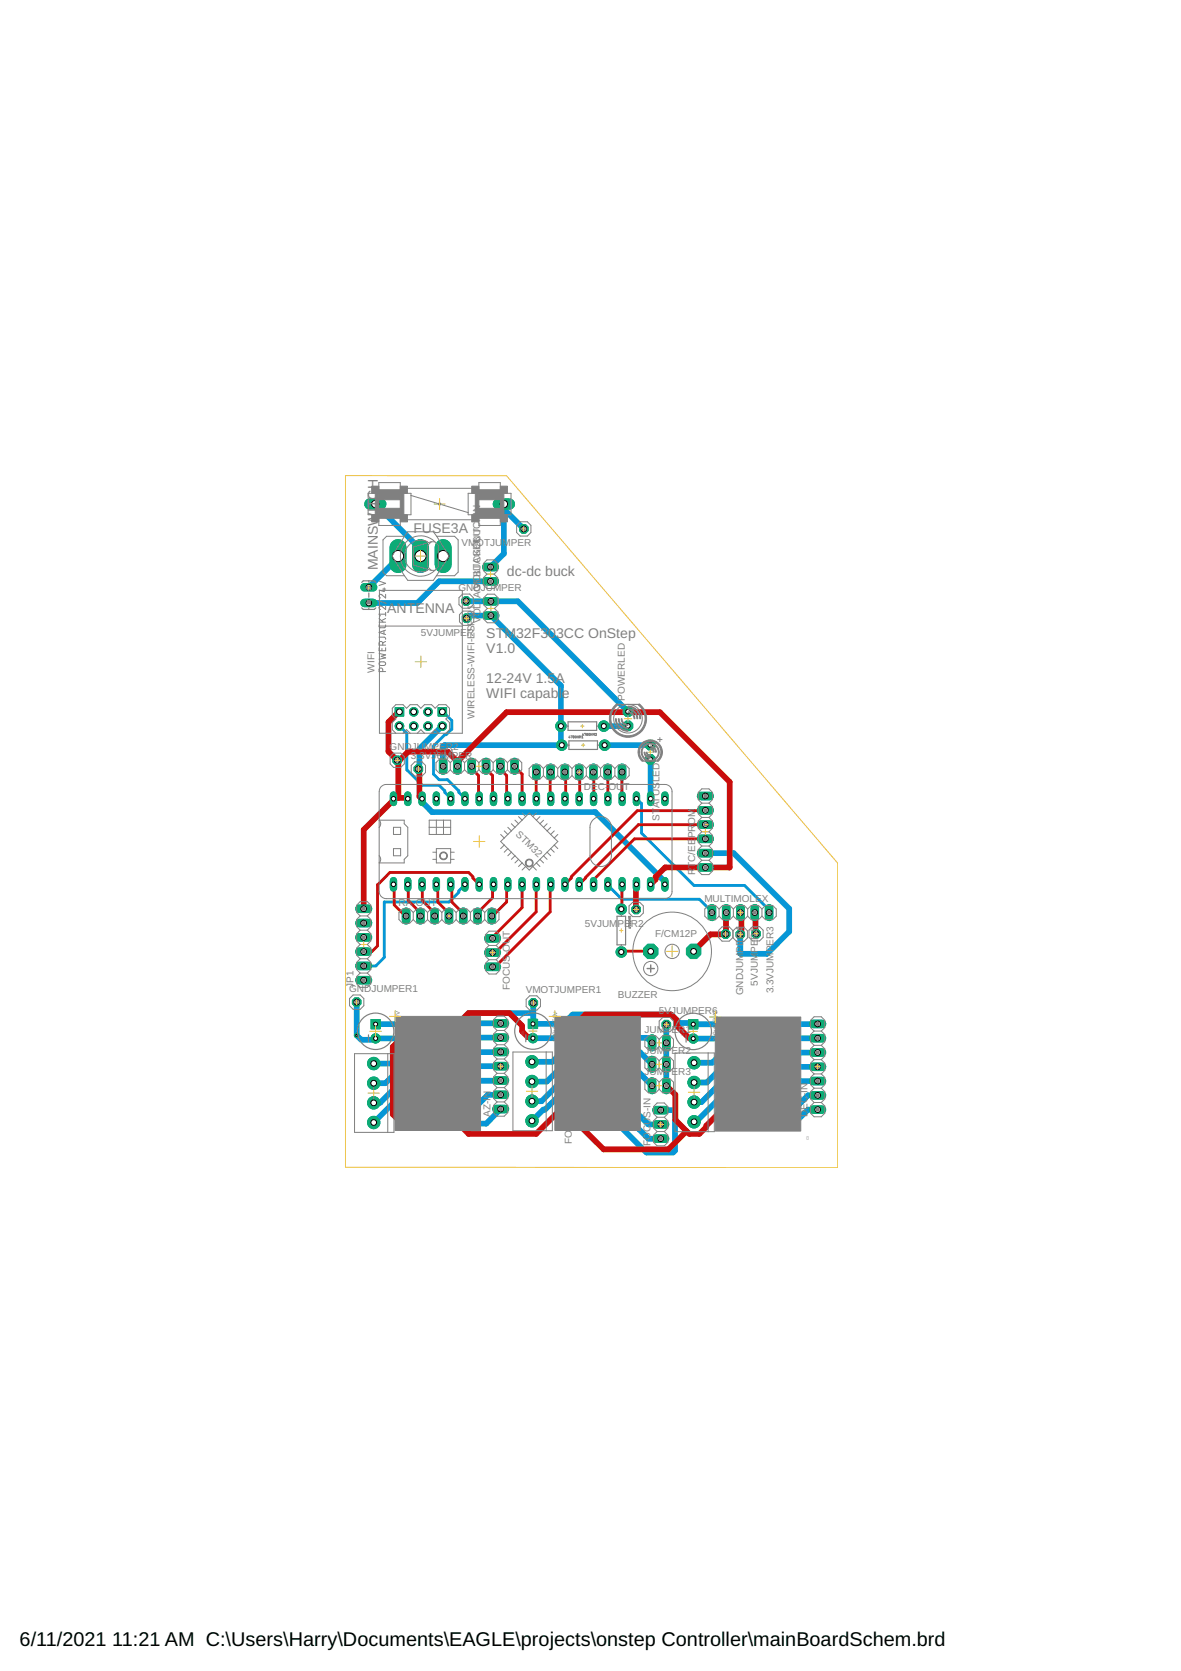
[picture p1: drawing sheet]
<svg xmlns="http://www.w3.org/2000/svg" width="210mm" height="297mm" viewBox="0 0 210 297" stroke-linecap="round" stroke-linejoin="round" font-family="sans-serif">
<defs><g id="words">
<g font-size="3.5">
<text x="3.5" y="292.5">6/11/2021</text>
<text x="19.9" y="292.5">11:21 AM C:\Users\Harry\Documents\EAGLE\projects\onstep Controller\mainBoardSchem.brd</text>
</g>
<g font-size="2.5" fill="#808080">
<text x="73.5" y="94.7">FUSE3A</text>
<text x="67.1" y="101.4" transform="rotate(-90 67.1 101.4)">MAINSWITCH</text>
<text x="90.1" y="102.4">dc-dc buck</text>
<text x="68.8" y="109">ANTENNA</text>
<text x="86.4" y="113.5">STM32F303CC OnStep</text>
<text x="86.4" y="116.2">V1.0</text>
<text x="86.4" y="121.5">12-24V 1.5A</text>
<text x="86.4" y="124.2">WIFI capabl</text>
<text x="99.8" y="124.2">e</text>
</g>
<g font-size="1.8" fill="#808080">
<text x="82" y="97.1">VMOTJUMPER</text>
<text x="81.5" y="105">GNDJUMPER</text>
<text x="85.4" y="104.7" transform="rotate(-90 85.4 104.7)">VOLTAGEBUCKIN</text>
<text x="74.8" y="113">5VJUMPER</text>
<text x="85.4" y="110.8" transform="rotate(-90 85.4 110.8)">VOLTAGEBUCKOUT</text>
<text x="66.5" y="119.6" transform="rotate(-90 66.5 119.6)">WIFI</text>
<text x="111.1" y="124.6" transform="rotate(-90 111.1 124.6)">POWERLED</text>
<text x="84.3" y="127.8" transform="rotate(-90 84.3 127.8)">WIRELESS-WIFI-ESP-01</text>
<text x="69.3" y="133.3">GNDJUMPE</text>
<text x="73" y="134.9">3.3VJ</text>
<text x="77.4" y="134.4">ST4</text>
<text x="77.6" y="134.9">U</text>
<text x="78.8" y="134.9">MPER</text>
<text x="79.2" y="133.3">R2</text>
<text x="103.8" y="140.3">DEC-</text>
<text x="108.1" y="140.3">OU</text>
<text x="110.8" y="140.3">T</text>
<text x="117.2" y="143.7" transform="rotate(-90 117.2 143.7)">ATUS</text>
<text x="117.2" y="139.1" transform="rotate(-90 117.2 139.1)">LED</text>
<text x="91.6" y="148.5" transform="rotate(43 91.6 148.5)">STM32</text>
<text x="117.2" y="145.9" transform="rotate(-90 117.2 145.9)">ST</text>
<text x="123.6" y="149" transform="rotate(-90 123.6 149)">PR</text>
<text x="123.6" y="146.6" transform="rotate(-90 123.6 146.6)">OM</text>
<text x="123.6" y="155.5" transform="rotate(-90 123.6 155.5)">RTC/EE</text>
<text x="70.8" y="161">RA-OUT</text>
<text x="125.2" y="160.4">MULTIMOLEX</text>
<text x="103.9" y="164.8">5VJUM</text>
<text x="109.8" y="164.8">PER2</text>
<text x="116.4" y="166.6">F/CM12P</text>
<text x="132.1" y="169.4" transform="rotate(-90 132.1 169.4)">PER4</text>
<text x="134.7" y="169.4" transform="rotate(-90 134.7 169.4)">PER5</text>
<text x="62.1" y="176.3">GNDJUMPER1</text>
<text x="62.8" y="175.6" transform="rotate(-90 62.8 175.6)">JP1</text>
<text x="90.6" y="176" transform="rotate(-90 90.6 176)">FOCUS-OUT</text>
<text x="93.4" y="176.5">VMOTJUMPER1</text>
<text x="109.8" y="177.4">BUZZER</text>
<text x="132.1" y="176.9" transform="rotate(-90 132.1 176.9)">GNDJUM</text>
<text x="134.7" y="175.2" transform="rotate(-90 134.7 175.2)">5VJUM</text>
<text x="137.5" y="176.6" transform="rotate(-90 137.5 176.6)">3.3VJUMPER3</text>
<text x="114.5" y="183.6">JUMPER1</text>
<text x="117.1" y="180.3">5VJUMPER6</text>
<text x="114.5" y="187.4">JUMPER2</text>
<text x="114.5" y="191.2">JUMPER3</text>
<text x="87.2" y="198.5" transform="rotate(-90 87.2 198.5)">AZ-IN</text>
<text x="101.6" y="203.3" transform="rotate(-90 101.6 203.3)">FO</text>
<text x="115.6" y="203.8" transform="rotate(-90 115.6 203.8)">FOCUS-IN</text>
<text x="143.5" y="198.6" transform="rotate(-90 143.5 198.6)">DEC-IN</text>
</g>
<g font-size="1.1" fill="#808080">
<text x="71.1" y="185.2" transform="rotate(-90 71.1 185.2)">1</text>
<text x="71.1" y="184.6" transform="rotate(-90 71.1 184.6)">00uF</text>
<text x="71.1" y="182" transform="rotate(-90 71.1 182)">/50</text>
<text x="71.1" y="180.4" transform="rotate(-90 71.1 180.4)">V</text>
<text x="99" y="185.2" transform="rotate(-90 99 185.2)">1</text>
<text x="99" y="184.5" transform="rotate(-90 99 184.5)">00uF</text>
<text x="99" y="182" transform="rotate(-90 99 182)">/50</text>
<text x="99" y="180.4" transform="rotate(-90 99 180.4)">v</text>
<text x="127.5" y="185.2" transform="rotate(-90 127.5 185.2)">1</text>
<text x="127.5" y="184.6" transform="rotate(-90 127.5 184.6)">00uF</text>
<text x="127.5" y="182" transform="rotate(-90 127.5 182)">/50</text>
<text x="127.5" y="180.4" transform="rotate(-90 127.5 180.4)">V</text>
</g>
<g font-size=".6" fill="#808080">
<text x="93.1" y="184" transform="rotate(-90 93.1 184)">C1</text>
<text x="121.6" y="184.1" transform="rotate(-90 121.6 184.1)">C2</text>
<text x="143.8" y="202.6" transform="rotate(-90 143.8 202.6)">C3</text>
</g>
</g></defs>
<g fill="none" stroke="#0696d7" stroke-width="1">
<path d="M66.7 89.6l8 8v1.2M70.7 98.8v.4l-5.1 5.2M89.6 89.6v8.8l-2.4 2.4M89.6 90.5l3.5 3.5M82.8 106.8l9.2 .1 19.6 19.6M82.9 109.9l.5-.5h3.8l12.5 12.5v10.4l.1 .2h-20.8l-.3 .3 .1 3.4M87.2 103.3h-9.2l-3.8 3.9h-8.6M78.6 129.1l-4.1 4v3.5l-.1 .1M111.6 129l-4.3 .1M115.6 132.4l-8.1 .1M115.6 135v7M75 142l.1 .6 1.7 1.8h29l12.2 12.2v.5l.2 .1"/>
<path d="M125.4 151.7h5l9.9 9.8v4.1l-4 3.9h-4.7v-3.4M63.4 178.1v5.9l.8 .8h2.3l.3-.2h4.6l.1-.1M94.8 178.3l-.1 3.7h5.1l.5-.2 1.5-1.5h17.5l1.5 1.5h2l.4 .3h5.2M71.5 194.6h-.2l-4.9 4.9M71.5 192.1l-4 3.9h-1.1M71.5 189.6l-3 3h-2.1M71.5 187l-2 2.1h-3.1M89 194.6h-2.3l-2.6 2.6M89 192.1h-4.9v2.5M89 189.5l-4.9 .1M89 187h-4.9M89 184.4l-4.9 .1"/>
<path d="M89 181.9h-4.9M89 197.1l-2.6 2.6h-2.3M94.7 184.6l9.1-.1 .7 .6v14.6h-4.6M94.8 180.1h-11.5l-1.5 1.5h-10l-.4 .5-4.6-.1M99.9 194.6h-.4l-2.6 2.7h-.3l-2 1.9M99.9 187l-1.7 1.7h-3.6M99.9 189.6l-2.7 2.7h-2.6M99.9 192.1l-3.7 3.6h-1.6M109.7 181.9h2.8M109.7 181.9v17.8l5.2 5.2h4.7l.4-.4v-7l-.2-.2h-2.4M112.5 187h1.2l2.2 2.2M112.5 197.2l2.8 2.7h2.1"/>
<path d="M112.5 199.7l2.8 2.7h2.1M112.5 189.6l3.4 3.4M112.5 192.1v2.5M112.5 184.5h2.5l.9 .9M118.4 182.1v10.9M123.2 184.6h5.2l1.6 1.5v12.2l-.5 .5h-.2l-.9 1M128.4 187.1l-1.8 1.8h-3.2M128.4 189.7l-2.8 2.7h-2.2M128.4 192.2l-3.7 3.7h-1.3M128.4 194.7l-4.7 4.7h-.3M145.3 197.3h-1.7l-2.6 2.5M145.3 194.7h-1.7l-2.6 2.6"/>
<path d="M145.3 192.2h-4.3v2.5M145.3 189.6l-4.3 .1M145.3 187.1h-4.3M145.3 184.6h-4.3M145.3 182l-4.3 .1"/>
</g>
<path d="M71 129.1l1.3 1.2v6.5l2.8 2.8h2.9l1.1 1v.2l1 1.2M78.6 126.5l1.7 1.6v1.5l-1 1h-.2l-2.1 2v5l1 1h1.5l2.1 2v.2l1 1.2M82.6 157.2l-1 1.1v.3l-1.8 1.7h-11.5v9.9l-1.5 1.5h-2.2M108 157.4l2.5 2.5h13.8l2.2 2.3M113.1 142l.9 .9v5.2l9.3 9.3h9l4.2 4.2v.5l.2 .1" fill="none" stroke="#0696d7" stroke-width=".51"/>
<circle cx="110.4" cy="161.6" r=".93" fill="#0dab76" stroke="#0dab76" stroke-width=".18"/>
<circle cx="110.4" cy="161.6" r=".44" fill="#fff" stroke="#000" stroke-width=".18"/>
<circle cx="110.4" cy="169.2" r=".93" fill="#0dab76" stroke="#0dab76" stroke-width=".18"/>
<circle cx="110.4" cy="169.2" r=".44" fill="#fff" stroke="#000" stroke-width=".18"/>
<circle cx="99.8" cy="132.5" r=".93" fill="#0dab76" stroke="#0dab76" stroke-width=".18"/>
<circle cx="99.8" cy="132.5" r=".44" fill="#fff" stroke="#000" stroke-width=".18"/>
<circle cx="107.5" cy="132.5" r=".93" fill="#0dab76" stroke="#0dab76" stroke-width=".18"/>
<circle cx="107.5" cy="132.5" r=".44" fill="#fff" stroke="#000" stroke-width=".18"/>
<circle cx="107.3" cy="129.1" r=".93" fill="#0dab76" stroke="#0dab76" stroke-width=".18"/>
<circle cx="107.3" cy="129.1" r=".44" fill="#fff" stroke="#000" stroke-width=".18"/>
<circle cx="99.7" cy="129.1" r=".93" fill="#0dab76" stroke="#0dab76" stroke-width=".18"/>
<circle cx="99.7" cy="129.1" r=".44" fill="#fff" stroke="#000" stroke-width=".18"/>
<circle cx="123.3" cy="169.1" r="1.38" fill="#0dab76" stroke="#0dab76" stroke-width=".18"/>
<circle cx="123.3" cy="169.1" r=".51" fill="#fff" stroke="#000" stroke-width=".18"/>
<circle cx="115.7" cy="169.1" r="1.38" fill="#0dab76" stroke="#0dab76" stroke-width=".18"/>
<circle cx="115.7" cy="169.1" r=".51" fill="#fff" stroke="#000" stroke-width=".18"/>
<circle cx="94.7" cy="184.6" r=".83" fill="#0dab76" stroke="#0dab76" stroke-width=".18"/>
<circle cx="94.7" cy="184.6" r=".36" fill="#fff" stroke="#000" stroke-width=".18"/>
<path d="M93.9 181.2h1.6v1.6h-1.6z" fill="#0dab76" stroke="#0dab76" stroke-width=".18"/>
<circle cx="94.7" cy="182" r=".36" fill="#fff" stroke="#000" stroke-width=".18"/>
<circle cx="123.2" cy="184.6" r=".83" fill="#0dab76" stroke="#0dab76" stroke-width=".18"/>
<circle cx="123.2" cy="184.6" r=".36" fill="#fff" stroke="#000" stroke-width=".18"/>
<path d="M122.4 181.3h1.6v1.6h-1.6z" fill="#0dab76" stroke="#0dab76" stroke-width=".18"/>
<circle cx="123.2" cy="182.1" r=".36" fill="#fff" stroke="#000" stroke-width=".18"/>
<circle cx="66.8" cy="184.6" r=".83" fill="#0dab76" stroke="#0dab76" stroke-width=".18"/>
<circle cx="66.8" cy="184.6" r=".36" fill="#fff" stroke="#000" stroke-width=".18"/>
<path d="M65.9 181.2h1.7v1.7h-1.7z" fill="#0dab76" stroke="#0dab76" stroke-width=".18"/>
<circle cx="66.8" cy="182.1" r=".36" fill="#fff" stroke="#000" stroke-width=".18"/>
<path d="M127.8 181.5h1.1v1.1h-1.1z" fill="#0dab76" stroke="#0dab76" stroke-width=".18"/>
<circle cx="128.4" cy="182.1" r=".3" fill="#fff" stroke="#000" stroke-width=".18"/>
<path d="M127.8 184h1.1v1.1h-1.1z" fill="#0dab76" stroke="#0dab76" stroke-width=".18"/>
<circle cx="128.4" cy="184.6" r=".3" fill="#fff" stroke="#000" stroke-width=".18"/>
<path d="M127.8 186.6h1.1v1.1h-1.1z" fill="#0dab76" stroke="#0dab76" stroke-width=".18"/>
<circle cx="128.4" cy="187.1" r=".3" fill="#fff" stroke="#000" stroke-width=".18"/>
<path d="M127.8 189.1h1.1v1.1h-1.1z" fill="#0dab76" stroke="#0dab76" stroke-width=".18"/>
<circle cx="128.4" cy="189.7" r=".3" fill="#fff" stroke="#000" stroke-width=".18"/>
<path d="M127.8 199.3h1.1v1.1h-1.1z" fill="#0dab76" stroke="#0dab76" stroke-width=".18"/>
<circle cx="128.4" cy="199.8" r=".3" fill="#fff" stroke="#000" stroke-width=".18"/>
<path d="M127.8 191.6h1.1v1.1h-1.1z" fill="#0dab76" stroke="#0dab76" stroke-width=".18"/>
<circle cx="128.4" cy="192.2" r=".3" fill="#fff" stroke="#000" stroke-width=".18"/>
<path d="M127.8 194.2h1.1v1.1h-1.1z" fill="#0dab76" stroke="#0dab76" stroke-width=".18"/>
<circle cx="128.4" cy="194.7" r=".3" fill="#fff" stroke="#000" stroke-width=".18"/>
<path d="M127.8 196.7h1.1v1.1h-1.1z" fill="#0dab76" stroke="#0dab76" stroke-width=".18"/>
<circle cx="128.4" cy="197.3" r=".3" fill="#fff" stroke="#000" stroke-width=".18"/>
<path d="M140.5 181.5h1.1v1.1h-1.1z" fill="#0dab76" stroke="#0dab76" stroke-width=".18"/>
<circle cx="141" cy="182.1" r=".3" fill="#fff" stroke="#000" stroke-width=".18"/>
<path d="M140.5 184h1.1v1.1h-1.1z" fill="#0dab76" stroke="#0dab76" stroke-width=".18"/>
<circle cx="141" cy="184.6" r=".3" fill="#fff" stroke="#000" stroke-width=".18"/>
<path d="M140.5 186.6h1.1v1.1h-1.1z" fill="#0dab76" stroke="#0dab76" stroke-width=".18"/>
<circle cx="141" cy="187.1" r=".3" fill="#fff" stroke="#000" stroke-width=".18"/>
<path d="M140.5 189.1h1.1v1.1h-1.1z" fill="#0dab76" stroke="#0dab76" stroke-width=".18"/>
<circle cx="141" cy="189.7" r=".3" fill="#fff" stroke="#000" stroke-width=".18"/>
<path d="M140.5 191.6h1.1v1.1h-1.1z" fill="#0dab76" stroke="#0dab76" stroke-width=".18"/>
<circle cx="141" cy="192.2" r=".3" fill="#fff" stroke="#000" stroke-width=".18"/>
<path d="M140.5 194.2h1.1v1.1h-1.1z" fill="#0dab76" stroke="#0dab76" stroke-width=".18"/>
<circle cx="141" cy="194.7" r=".3" fill="#fff" stroke="#000" stroke-width=".18"/>
<path d="M140.5 196.7h1.1v1.1h-1.1z" fill="#0dab76" stroke="#0dab76" stroke-width=".18"/>
<circle cx="141" cy="197.3" r=".3" fill="#fff" stroke="#000" stroke-width=".18"/>
<path d="M140.5 199.3h1.1v1.1h-1.1z" fill="#0dab76" stroke="#0dab76" stroke-width=".18"/>
<circle cx="141" cy="199.8" r=".3" fill="#fff" stroke="#000" stroke-width=".18"/>
<circle cx="123.4" cy="188.9" r="1.1" fill="#0dab76" stroke="#0dab76" stroke-width=".18"/>
<circle cx="123.4" cy="188.9" r=".51" fill="#fff" stroke="#000" stroke-width=".18"/>
<circle cx="123.4" cy="192.4" r="1.1" fill="#0dab76" stroke="#0dab76" stroke-width=".18"/>
<circle cx="123.4" cy="192.4" r=".51" fill="#fff" stroke="#000" stroke-width=".18"/>
<circle cx="123.4" cy="195.9" r="1.1" fill="#0dab76" stroke="#0dab76" stroke-width=".18"/>
<circle cx="123.4" cy="195.9" r=".51" fill="#fff" stroke="#000" stroke-width=".18"/>
<circle cx="123.4" cy="199.4" r="1.1" fill="#0dab76" stroke="#0dab76" stroke-width=".18"/>
<circle cx="123.4" cy="199.4" r=".51" fill="#fff" stroke="#000" stroke-width=".18"/>
<path d="M99.3 181.4h1.1v1.1h-1.1z" fill="#0dab76" stroke="#0dab76" stroke-width=".18"/>
<circle cx="99.9" cy="181.9" r=".3" fill="#fff" stroke="#000" stroke-width=".18"/>
<path d="M99.3 183.9h1.1v1.1h-1.1z" fill="#0dab76" stroke="#0dab76" stroke-width=".18"/>
<circle cx="99.9" cy="184.5" r=".3" fill="#fff" stroke="#000" stroke-width=".18"/>
<path d="M99.3 186.5h1.1v1.1h-1.1z" fill="#0dab76" stroke="#0dab76" stroke-width=".18"/>
<circle cx="99.9" cy="187" r=".3" fill="#fff" stroke="#000" stroke-width=".18"/>
<path d="M99.3 189h1.1v1.1h-1.1z" fill="#0dab76" stroke="#0dab76" stroke-width=".18"/>
<circle cx="99.9" cy="189.6" r=".3" fill="#fff" stroke="#000" stroke-width=".18"/>
<path d="M99.3 199.2h1.1v1.1h-1.1z" fill="#0dab76" stroke="#0dab76" stroke-width=".18"/>
<circle cx="99.9" cy="199.7" r=".3" fill="#fff" stroke="#000" stroke-width=".18"/>
<path d="M99.3 191.6h1.1v1.1h-1.1z" fill="#0dab76" stroke="#0dab76" stroke-width=".18"/>
<circle cx="99.9" cy="192.1" r=".3" fill="#fff" stroke="#000" stroke-width=".18"/>
<path d="M99.3 194.1h1.1v1.1h-1.1z" fill="#0dab76" stroke="#0dab76" stroke-width=".18"/>
<circle cx="99.9" cy="194.6" r=".3" fill="#fff" stroke="#000" stroke-width=".18"/>
<path d="M99.3 196.6h1.1v1.1h-1.1z" fill="#0dab76" stroke="#0dab76" stroke-width=".18"/>
<circle cx="99.9" cy="197.2" r=".3" fill="#fff" stroke="#000" stroke-width=".18"/>
<path d="M112 181.4h1.1v1.1h-1.1z" fill="#0dab76" stroke="#0dab76" stroke-width=".18"/>
<circle cx="112.5" cy="181.9" r=".3" fill="#fff" stroke="#000" stroke-width=".18"/>
<path d="M112 183.9h1.1v1.1h-1.1z" fill="#0dab76" stroke="#0dab76" stroke-width=".18"/>
<circle cx="112.5" cy="184.5" r=".3" fill="#fff" stroke="#000" stroke-width=".18"/>
<path d="M112 186.5h1.1v1.1h-1.1z" fill="#0dab76" stroke="#0dab76" stroke-width=".18"/>
<circle cx="112.5" cy="187" r=".3" fill="#fff" stroke="#000" stroke-width=".18"/>
<path d="M112 189h1.1v1.1h-1.1z" fill="#0dab76" stroke="#0dab76" stroke-width=".18"/>
<circle cx="112.5" cy="189.6" r=".3" fill="#fff" stroke="#000" stroke-width=".18"/>
<path d="M112 191.6h1.1v1.1h-1.1z" fill="#0dab76" stroke="#0dab76" stroke-width=".18"/>
<circle cx="112.5" cy="192.1" r=".3" fill="#fff" stroke="#000" stroke-width=".18"/>
<path d="M112 194.1h1.1v1.1h-1.1z" fill="#0dab76" stroke="#0dab76" stroke-width=".18"/>
<circle cx="112.5" cy="194.6" r=".3" fill="#fff" stroke="#000" stroke-width=".18"/>
<path d="M112 196.6h1.1v1.1h-1.1z" fill="#0dab76" stroke="#0dab76" stroke-width=".18"/>
<circle cx="112.5" cy="197.2" r=".3" fill="#fff" stroke="#000" stroke-width=".18"/>
<path d="M112 199.2h1.1v1.1h-1.1z" fill="#0dab76" stroke="#0dab76" stroke-width=".18"/>
<circle cx="112.5" cy="199.7" r=".3" fill="#fff" stroke="#000" stroke-width=".18"/>
<circle cx="94.6" cy="188.7" r="1.1" fill="#0dab76" stroke="#0dab76" stroke-width=".18"/>
<circle cx="94.6" cy="188.7" r=".51" fill="#fff" stroke="#000" stroke-width=".18"/>
<circle cx="94.6" cy="192.3" r="1.1" fill="#0dab76" stroke="#0dab76" stroke-width=".18"/>
<circle cx="94.6" cy="192.3" r=".51" fill="#fff" stroke="#000" stroke-width=".18"/>
<circle cx="94.6" cy="195.7" r="1.1" fill="#0dab76" stroke="#0dab76" stroke-width=".18"/>
<circle cx="94.6" cy="195.7" r=".51" fill="#fff" stroke="#000" stroke-width=".18"/>
<circle cx="94.6" cy="199.2" r="1.1" fill="#0dab76" stroke="#0dab76" stroke-width=".18"/>
<circle cx="94.6" cy="199.2" r=".51" fill="#fff" stroke="#000" stroke-width=".18"/>
<path d="M88.6 89.6h2" fill="none" stroke="#0dab76" stroke-width="2"/>
<circle cx="89.6" cy="89.6" r=".66" fill="#fff" stroke="#000" stroke-width=".18"/>
<path d="M65.7 89.6h2" fill="none" stroke="#0dab76" stroke-width="2"/>
<circle cx="66.7" cy="89.6" r=".66" fill="#fff" stroke="#000" stroke-width=".18"/>
<path d="M64.8 104.4h1.5" fill="none" stroke="#0dab76" stroke-width="1.5"/>
<circle cx="65.6" cy="104.4" r=".51" fill="#fff" stroke="#000" stroke-width=".18"/>
<path d="M64.8 107.2h1.5" fill="none" stroke="#0dab76" stroke-width="1.5"/>
<circle cx="65.6" cy="107.2" r=".51" fill="#fff" stroke="#000" stroke-width=".18"/>
<circle cx="113.1" cy="161.7" r=".83" fill="#0dab76" stroke="#0dab76" stroke-width=".18"/>
<circle cx="113.1" cy="161.7" r=".51" fill="#fff" stroke="#000" stroke-width=".18"/>
<path d="M115.9 184.6v1.5" fill="none" stroke="#0dab76" stroke-width="1.5"/>
<circle cx="115.9" cy="185.4" r=".51" fill="#fff" stroke="#000" stroke-width=".18"/>
<path d="M118.4 184.6v1.5" fill="none" stroke="#0dab76" stroke-width="1.5"/>
<circle cx="118.4" cy="185.4" r=".51" fill="#fff" stroke="#000" stroke-width=".18"/>
<path d="M115.9 188.4v1.5" fill="none" stroke="#0dab76" stroke-width="1.5"/>
<circle cx="115.9" cy="189.2" r=".51" fill="#fff" stroke="#000" stroke-width=".18"/>
<path d="M118.4 188.4v1.5" fill="none" stroke="#0dab76" stroke-width="1.5"/>
<circle cx="118.4" cy="189.2" r=".51" fill="#fff" stroke="#000" stroke-width=".18"/>
<path d="M115.9 192.2v1.6" fill="none" stroke="#0dab76" stroke-width="1.5"/>
<circle cx="115.9" cy="193" r=".51" fill="#fff" stroke="#000" stroke-width=".18"/>
<path d="M118.4 192.2v1.6" fill="none" stroke="#0dab76" stroke-width="1.5"/>
<circle cx="118.4" cy="193" r=".51" fill="#fff" stroke="#000" stroke-width=".18"/>
<path d="M126.5 161.5v1.5" fill="none" stroke="#0dab76" stroke-width="1.5"/>
<circle cx="126.5" cy="162.2" r=".51" fill="#fff" stroke="#000" stroke-width=".18"/>
<path d="M129.1 161.5v1.5" fill="none" stroke="#0dab76" stroke-width="1.5"/>
<circle cx="129.1" cy="162.2" r=".51" fill="#fff" stroke="#000" stroke-width=".18"/>
<path d="M131.6 161.5v1.5" fill="none" stroke="#0dab76" stroke-width="1.5"/>
<circle cx="131.6" cy="162.2" r=".51" fill="#fff" stroke="#000" stroke-width=".18"/>
<path d="M134.2 161.5v1.5" fill="none" stroke="#0dab76" stroke-width="1.5"/>
<circle cx="134.2" cy="162.2" r=".51" fill="#fff" stroke="#000" stroke-width=".18"/>
<path d="M136.7 161.5v1.5" fill="none" stroke="#0dab76" stroke-width="1.5"/>
<circle cx="136.7" cy="162.2" r=".51" fill="#fff" stroke="#000" stroke-width=".18"/>
<circle cx="111.6" cy="129" r=".92" fill="#0dab76" stroke="#0dab76" stroke-width=".18"/>
<circle cx="111.6" cy="129" r=".4" fill="#fff" stroke="#000" stroke-width=".18"/>
<circle cx="111.6" cy="126.5" r=".92" fill="#0dab76" stroke="#0dab76" stroke-width=".18"/>
<circle cx="111.6" cy="126.5" r=".4" fill="#fff" stroke="#000" stroke-width=".18"/>
<path d="M71 181.4h1.1v1.1h-1.1z" fill="#0dab76" stroke="#0dab76" stroke-width=".18"/>
<circle cx="71.5" cy="181.9" r=".3" fill="#fff" stroke="#000" stroke-width=".18"/>
<path d="M71 183.9h1.1v1.1h-1.1z" fill="#0dab76" stroke="#0dab76" stroke-width=".18"/>
<circle cx="71.5" cy="184.5" r=".3" fill="#fff" stroke="#000" stroke-width=".18"/>
<path d="M71 186.5h1.1v1.1h-1.1z" fill="#0dab76" stroke="#0dab76" stroke-width=".18"/>
<circle cx="71.5" cy="187" r=".3" fill="#fff" stroke="#000" stroke-width=".18"/>
<path d="M71 189h1.1v1.1h-1.1z" fill="#0dab76" stroke="#0dab76" stroke-width=".18"/>
<circle cx="71.5" cy="189.6" r=".3" fill="#fff" stroke="#000" stroke-width=".18"/>
<path d="M71 199.2h1.1v1.1h-1.1z" fill="#0dab76" stroke="#0dab76" stroke-width=".18"/>
<circle cx="71.5" cy="199.7" r=".3" fill="#fff" stroke="#000" stroke-width=".18"/>
<path d="M71 191.6h1.1v1.1h-1.1z" fill="#0dab76" stroke="#0dab76" stroke-width=".18"/>
<circle cx="71.5" cy="192.1" r=".3" fill="#fff" stroke="#000" stroke-width=".18"/>
<path d="M71 194.1h1.1v1.1h-1.1z" fill="#0dab76" stroke="#0dab76" stroke-width=".18"/>
<circle cx="71.5" cy="194.6" r=".3" fill="#fff" stroke="#000" stroke-width=".18"/>
<path d="M71 196.6h1.1v1.1h-1.1z" fill="#0dab76" stroke="#0dab76" stroke-width=".18"/>
<circle cx="71.5" cy="197.2" r=".3" fill="#fff" stroke="#000" stroke-width=".18"/>
<path d="M83.6 181.4h1.1v1.1h-1.1z" fill="#0dab76" stroke="#0dab76" stroke-width=".18"/>
<circle cx="84.1" cy="181.9" r=".3" fill="#fff" stroke="#000" stroke-width=".18"/>
<path d="M83.6 183.9h1.1v1.1h-1.1z" fill="#0dab76" stroke="#0dab76" stroke-width=".18"/>
<circle cx="84.1" cy="184.5" r=".3" fill="#fff" stroke="#000" stroke-width=".18"/>
<path d="M83.6 186.5h1.1v1.1h-1.1z" fill="#0dab76" stroke="#0dab76" stroke-width=".18"/>
<circle cx="84.1" cy="187" r=".3" fill="#fff" stroke="#000" stroke-width=".18"/>
<path d="M83.6 189h1.1v1.1h-1.1z" fill="#0dab76" stroke="#0dab76" stroke-width=".18"/>
<circle cx="84.1" cy="189.6" r=".3" fill="#fff" stroke="#000" stroke-width=".18"/>
<path d="M83.6 191.6h1.1v1.1h-1.1z" fill="#0dab76" stroke="#0dab76" stroke-width=".18"/>
<circle cx="84.1" cy="192.1" r=".3" fill="#fff" stroke="#000" stroke-width=".18"/>
<path d="M83.6 194.1h1.1v1.1h-1.1z" fill="#0dab76" stroke="#0dab76" stroke-width=".18"/>
<circle cx="84.1" cy="194.6" r=".3" fill="#fff" stroke="#000" stroke-width=".18"/>
<path d="M83.6 196.6h1.1v1.1h-1.1z" fill="#0dab76" stroke="#0dab76" stroke-width=".18"/>
<circle cx="84.1" cy="197.2" r=".3" fill="#fff" stroke="#000" stroke-width=".18"/>
<path d="M83.6 199.2h1.1v1.1h-1.1z" fill="#0dab76" stroke="#0dab76" stroke-width=".18"/>
<circle cx="84.1" cy="199.7" r=".3" fill="#fff" stroke="#000" stroke-width=".18"/>
<circle cx="66.4" cy="189.1" r="1.1" fill="#0dab76" stroke="#0dab76" stroke-width=".18"/>
<circle cx="66.4" cy="189.1" r=".51" fill="#fff" stroke="#000" stroke-width=".18"/>
<circle cx="66.4" cy="192.6" r="1.1" fill="#0dab76" stroke="#0dab76" stroke-width=".18"/>
<circle cx="66.4" cy="192.6" r=".51" fill="#fff" stroke="#000" stroke-width=".18"/>
<circle cx="66.4" cy="196" r="1.1" fill="#0dab76" stroke="#0dab76" stroke-width=".18"/>
<circle cx="66.4" cy="196" r=".51" fill="#fff" stroke="#000" stroke-width=".18"/>
<circle cx="66.4" cy="199.5" r="1.1" fill="#0dab76" stroke="#0dab76" stroke-width=".18"/>
<circle cx="66.4" cy="199.5" r=".51" fill="#fff" stroke="#000" stroke-width=".18"/>
<path d="M78.8 97.3v3.1" fill="none" stroke="#0dab76" stroke-width="3"/>
<circle cx="78.8" cy="98.8" r=".99" fill="#fff" stroke="#000" stroke-width=".18"/>
<path d="M74.7 97.3v3.1" fill="none" stroke="#0dab76" stroke-width="3"/>
<circle cx="74.7" cy="98.8" r=".99" fill="#fff" stroke="#000" stroke-width=".18"/>
<path d="M70.7 97.3v3.1" fill="none" stroke="#0dab76" stroke-width="3"/>
<circle cx="70.7" cy="98.8" r=".99" fill="#fff" stroke="#000" stroke-width=".18"/>
<path d="M78.8 135.4v1.6" fill="none" stroke="#0dab76" stroke-width="1.5"/>
<circle cx="78.8" cy="136.2" r=".51" fill="#fff" stroke="#000" stroke-width=".18"/>
<path d="M81.3 135.4v1.6" fill="none" stroke="#0dab76" stroke-width="1.5"/>
<circle cx="81.3" cy="136.2" r=".51" fill="#fff" stroke="#000" stroke-width=".18"/>
<path d="M83.8 135.4v1.6" fill="none" stroke="#0dab76" stroke-width="1.5"/>
<circle cx="83.8" cy="136.2" r=".51" fill="#fff" stroke="#000" stroke-width=".18"/>
<path d="M86.4 135.4v1.6" fill="none" stroke="#0dab76" stroke-width="1.5"/>
<circle cx="86.4" cy="136.2" r=".51" fill="#fff" stroke="#000" stroke-width=".18"/>
<path d="M88.9 135.4v1.6" fill="none" stroke="#0dab76" stroke-width="1.5"/>
<circle cx="88.9" cy="136.2" r=".51" fill="#fff" stroke="#000" stroke-width=".18"/>
<path d="M91.5 135.4v1.6" fill="none" stroke="#0dab76" stroke-width="1.5"/>
<circle cx="91.5" cy="136.2" r=".51" fill="#fff" stroke="#000" stroke-width=".18"/>
<circle cx="115.6" cy="132.4" r=".92" fill="#0dab76" stroke="#0dab76" stroke-width=".18"/>
<circle cx="115.6" cy="132.4" r=".4" fill="#fff" stroke="#000" stroke-width=".18"/>
<circle cx="115.6" cy="135" r=".92" fill="#0dab76" stroke="#0dab76" stroke-width=".18"/>
<circle cx="115.6" cy="135" r=".4" fill="#fff" stroke="#000" stroke-width=".18"/>
<path d="M69.9 156.5v1.4" fill="none" stroke="#0dab76" stroke-width="1.3"/>
<circle cx="69.9" cy="157.2" r=".4" fill="#fff" stroke="#000" stroke-width=".18"/>
<path d="M72.5 156.5v1.4" fill="none" stroke="#0dab76" stroke-width="1.3"/>
<circle cx="72.5" cy="157.2" r=".4" fill="#fff" stroke="#000" stroke-width=".18"/>
<path d="M75 156.5v1.4" fill="none" stroke="#0dab76" stroke-width="1.3"/>
<circle cx="75" cy="157.2" r=".4" fill="#fff" stroke="#000" stroke-width=".18"/>
<path d="M77.6 156.5v1.4" fill="none" stroke="#0dab76" stroke-width="1.3"/>
<circle cx="77.6" cy="157.2" r=".4" fill="#fff" stroke="#000" stroke-width=".18"/>
<path d="M80.1 156.5v1.4" fill="none" stroke="#0dab76" stroke-width="1.3"/>
<circle cx="80.1" cy="157.2" r=".4" fill="#fff" stroke="#000" stroke-width=".18"/>
<path d="M82.6 156.5v1.4" fill="none" stroke="#0dab76" stroke-width="1.3"/>
<circle cx="82.6" cy="157.2" r=".4" fill="#fff" stroke="#000" stroke-width=".18"/>
<path d="M85.2 156.5v1.4" fill="none" stroke="#0dab76" stroke-width="1.3"/>
<circle cx="85.2" cy="157.2" r=".4" fill="#fff" stroke="#000" stroke-width=".18"/>
<path d="M87.7 156.5v1.4" fill="none" stroke="#0dab76" stroke-width="1.3"/>
<circle cx="87.7" cy="157.2" r=".4" fill="#fff" stroke="#000" stroke-width=".18"/>
<path d="M90.3 156.5v1.4" fill="none" stroke="#0dab76" stroke-width="1.3"/>
<circle cx="90.3" cy="157.2" r=".4" fill="#fff" stroke="#000" stroke-width=".18"/>
<path d="M92.8 156.5v1.4" fill="none" stroke="#0dab76" stroke-width="1.3"/>
<circle cx="92.8" cy="157.2" r=".4" fill="#fff" stroke="#000" stroke-width=".18"/>
<path d="M95.3 156.5v1.4" fill="none" stroke="#0dab76" stroke-width="1.3"/>
<circle cx="95.3" cy="157.2" r=".4" fill="#fff" stroke="#000" stroke-width=".18"/>
<path d="M97.9 156.5v1.4" fill="none" stroke="#0dab76" stroke-width="1.3"/>
<circle cx="97.9" cy="157.2" r=".4" fill="#fff" stroke="#000" stroke-width=".18"/>
<path d="M100.4 156.5v1.4" fill="none" stroke="#0dab76" stroke-width="1.3"/>
<circle cx="100.4" cy="157.2" r=".4" fill="#fff" stroke="#000" stroke-width=".18"/>
<path d="M103 156.5v1.4" fill="none" stroke="#0dab76" stroke-width="1.3"/>
<circle cx="103" cy="157.2" r=".4" fill="#fff" stroke="#000" stroke-width=".18"/>
<path d="M105.5 156.5v1.4" fill="none" stroke="#0dab76" stroke-width="1.3"/>
<circle cx="105.5" cy="157.2" r=".4" fill="#fff" stroke="#000" stroke-width=".18"/>
<path d="M108 156.5v1.4" fill="none" stroke="#0dab76" stroke-width="1.3"/>
<circle cx="108" cy="157.2" r=".4" fill="#fff" stroke="#000" stroke-width=".18"/>
<path d="M110.6 156.5v1.4" fill="none" stroke="#0dab76" stroke-width="1.3"/>
<circle cx="110.6" cy="157.2" r=".4" fill="#fff" stroke="#000" stroke-width=".18"/>
<path d="M113.1 156.5v1.4" fill="none" stroke="#0dab76" stroke-width="1.3"/>
<circle cx="113.1" cy="157.2" r=".4" fill="#fff" stroke="#000" stroke-width=".18"/>
<path d="M115.6 156.5v1.4" fill="none" stroke="#0dab76" stroke-width="1.3"/>
<circle cx="115.6" cy="157.2" r=".4" fill="#fff" stroke="#000" stroke-width=".18"/>
<path d="M118.2 156.5v1.4" fill="none" stroke="#0dab76" stroke-width="1.3"/>
<circle cx="118.2" cy="157.2" r=".4" fill="#fff" stroke="#000" stroke-width=".18"/>
<path d="M69.9 141.3v1.3" fill="none" stroke="#0dab76" stroke-width="1.3"/>
<circle cx="69.9" cy="142" r=".4" fill="#fff" stroke="#000" stroke-width=".18"/>
<path d="M72.5 141.3v1.3" fill="none" stroke="#0dab76" stroke-width="1.3"/>
<circle cx="72.5" cy="142" r=".4" fill="#fff" stroke="#000" stroke-width=".18"/>
<path d="M75 141.3v1.3" fill="none" stroke="#0dab76" stroke-width="1.3"/>
<circle cx="75" cy="142" r=".4" fill="#fff" stroke="#000" stroke-width=".18"/>
<path d="M77.6 141.3v1.3" fill="none" stroke="#0dab76" stroke-width="1.3"/>
<circle cx="77.6" cy="142" r=".4" fill="#fff" stroke="#000" stroke-width=".18"/>
<path d="M80.1 141.3v1.3" fill="none" stroke="#0dab76" stroke-width="1.3"/>
<circle cx="80.1" cy="142" r=".4" fill="#fff" stroke="#000" stroke-width=".18"/>
<path d="M82.6 141.3v1.3" fill="none" stroke="#0dab76" stroke-width="1.3"/>
<circle cx="82.6" cy="142" r=".4" fill="#fff" stroke="#000" stroke-width=".18"/>
<path d="M85.2 141.3v1.3" fill="none" stroke="#0dab76" stroke-width="1.3"/>
<circle cx="85.2" cy="142" r=".4" fill="#fff" stroke="#000" stroke-width=".18"/>
<path d="M87.7 141.3v1.3" fill="none" stroke="#0dab76" stroke-width="1.3"/>
<circle cx="87.7" cy="142" r=".4" fill="#fff" stroke="#000" stroke-width=".18"/>
<path d="M90.3 141.3v1.3" fill="none" stroke="#0dab76" stroke-width="1.3"/>
<circle cx="90.3" cy="142" r=".4" fill="#fff" stroke="#000" stroke-width=".18"/>
<path d="M92.8 141.3v1.3" fill="none" stroke="#0dab76" stroke-width="1.3"/>
<circle cx="92.8" cy="142" r=".4" fill="#fff" stroke="#000" stroke-width=".18"/>
<path d="M95.3 141.3v1.3" fill="none" stroke="#0dab76" stroke-width="1.3"/>
<circle cx="95.3" cy="142" r=".4" fill="#fff" stroke="#000" stroke-width=".18"/>
<path d="M97.9 141.3v1.3" fill="none" stroke="#0dab76" stroke-width="1.3"/>
<circle cx="97.9" cy="142" r=".4" fill="#fff" stroke="#000" stroke-width=".18"/>
<path d="M100.4 141.3v1.3" fill="none" stroke="#0dab76" stroke-width="1.3"/>
<circle cx="100.4" cy="142" r=".4" fill="#fff" stroke="#000" stroke-width=".18"/>
<path d="M103 141.3v1.3" fill="none" stroke="#0dab76" stroke-width="1.3"/>
<circle cx="103" cy="142" r=".4" fill="#fff" stroke="#000" stroke-width=".18"/>
<path d="M105.5 141.3v1.3" fill="none" stroke="#0dab76" stroke-width="1.3"/>
<circle cx="105.5" cy="142" r=".4" fill="#fff" stroke="#000" stroke-width=".18"/>
<path d="M108 141.3v1.3" fill="none" stroke="#0dab76" stroke-width="1.3"/>
<circle cx="108" cy="142" r=".4" fill="#fff" stroke="#000" stroke-width=".18"/>
<path d="M110.6 141.3v1.3" fill="none" stroke="#0dab76" stroke-width="1.3"/>
<circle cx="110.6" cy="142" r=".4" fill="#fff" stroke="#000" stroke-width=".18"/>
<path d="M113.1 141.3v1.3" fill="none" stroke="#0dab76" stroke-width="1.3"/>
<circle cx="113.1" cy="142" r=".4" fill="#fff" stroke="#000" stroke-width=".18"/>
<path d="M115.6 141.3v1.3" fill="none" stroke="#0dab76" stroke-width="1.3"/>
<circle cx="115.6" cy="142" r=".4" fill="#fff" stroke="#000" stroke-width=".18"/>
<path d="M118.2 141.3v1.3" fill="none" stroke="#0dab76" stroke-width="1.3"/>
<circle cx="118.2" cy="142" r=".4" fill="#fff" stroke="#000" stroke-width=".18"/>
<path d="M70.2 125.8h1.6v1.5h-1.6z" fill="#0dab76" stroke="#0dab76" stroke-width=".18"/>
<circle cx="71" cy="126.5" r=".51" fill="#fff" stroke="#000" stroke-width=".18"/>
<circle cx="73.5" cy="126.5" r=".76" fill="#0dab76" stroke="#0dab76" stroke-width=".18"/>
<circle cx="73.5" cy="126.5" r=".51" fill="#fff" stroke="#000" stroke-width=".18"/>
<circle cx="76.1" cy="126.5" r=".76" fill="#0dab76" stroke="#0dab76" stroke-width=".18"/>
<circle cx="76.1" cy="126.5" r=".51" fill="#fff" stroke="#000" stroke-width=".18"/>
<circle cx="76.1" cy="129.1" r=".76" fill="#0dab76" stroke="#0dab76" stroke-width=".18"/>
<circle cx="76.1" cy="129.1" r=".51" fill="#fff" stroke="#000" stroke-width=".18"/>
<circle cx="73.5" cy="129.1" r=".76" fill="#0dab76" stroke="#0dab76" stroke-width=".18"/>
<circle cx="73.5" cy="129.1" r=".51" fill="#fff" stroke="#000" stroke-width=".18"/>
<circle cx="71" cy="129.1" r=".76" fill="#0dab76" stroke="#0dab76" stroke-width=".18"/>
<circle cx="71" cy="129.1" r=".51" fill="#fff" stroke="#000" stroke-width=".18"/>
<circle cx="78.6" cy="129.1" r=".76" fill="#0dab76" stroke="#0dab76" stroke-width=".18"/>
<circle cx="78.6" cy="129.1" r=".51" fill="#fff" stroke="#000" stroke-width=".18"/>
<path d="M77.9 125.8h1.5v1.5h-1.5z" fill="#0dab76" stroke="#0dab76" stroke-width=".18"/>
<circle cx="78.6" cy="126.5" r=".51" fill="#fff" stroke="#000" stroke-width=".18"/>
<circle cx="82.9" cy="109.9" r=".83" fill="#0dab76" stroke="#0dab76" stroke-width=".18"/>
<circle cx="82.9" cy="109.9" r=".51" fill="#fff" stroke="#000" stroke-width=".18"/>
<circle cx="93.1" cy="94" r=".83" fill="#0dab76" stroke="#0dab76" stroke-width=".18"/>
<circle cx="93.1" cy="94" r=".51" fill="#fff" stroke="#000" stroke-width=".18"/>
<circle cx="94.8" cy="178.3" r=".83" fill="#0dab76" stroke="#0dab76" stroke-width=".18"/>
<circle cx="94.8" cy="178.3" r=".51" fill="#fff" stroke="#000" stroke-width=".18"/>
<circle cx="63.4" cy="178.1" r=".83" fill="#0dab76" stroke="#0dab76" stroke-width=".18"/>
<circle cx="63.4" cy="178.1" r=".51" fill="#fff" stroke="#000" stroke-width=".18"/>
<circle cx="82.8" cy="106.8" r=".83" fill="#0dab76" stroke="#0dab76" stroke-width=".18"/>
<circle cx="82.8" cy="106.8" r=".51" fill="#fff" stroke="#000" stroke-width=".18"/>
<circle cx="118.4" cy="182.1" r=".83" fill="#0dab76" stroke="#0dab76" stroke-width=".18"/>
<circle cx="118.4" cy="182.1" r=".51" fill="#fff" stroke="#000" stroke-width=".18"/>
<circle cx="70.6" cy="135.1" r=".83" fill="#0dab76" stroke="#0dab76" stroke-width=".18"/>
<circle cx="70.6" cy="135.1" r=".51" fill="#fff" stroke="#000" stroke-width=".18"/>
<circle cx="131.6" cy="166.1" r=".83" fill="#0dab76" stroke="#0dab76" stroke-width=".18"/>
<circle cx="131.6" cy="166.1" r=".51" fill="#fff" stroke="#000" stroke-width=".18"/>
<circle cx="129" cy="166" r=".83" fill="#0dab76" stroke="#0dab76" stroke-width=".18"/>
<circle cx="129" cy="166" r=".51" fill="#fff" stroke="#000" stroke-width=".18"/>
<circle cx="74.4" cy="136.7" r=".83" fill="#0dab76" stroke="#0dab76" stroke-width=".18"/>
<circle cx="74.4" cy="136.7" r=".51" fill="#fff" stroke="#000" stroke-width=".18"/>
<circle cx="134.4" cy="166" r=".83" fill="#0dab76" stroke="#0dab76" stroke-width=".18"/>
<circle cx="134.4" cy="166" r=".51" fill="#fff" stroke="#000" stroke-width=".18"/>
<path d="M88.2 197.1h1.5" fill="none" stroke="#0dab76" stroke-width="1.5"/>
<circle cx="89" cy="197.1" r=".51" fill="#fff" stroke="#000" stroke-width=".18"/>
<path d="M88.2 194.6h1.5" fill="none" stroke="#0dab76" stroke-width="1.5"/>
<circle cx="89" cy="194.6" r=".51" fill="#fff" stroke="#000" stroke-width=".18"/>
<path d="M88.2 192.1h1.5" fill="none" stroke="#0dab76" stroke-width="1.5"/>
<circle cx="89" cy="192.1" r=".51" fill="#fff" stroke="#000" stroke-width=".18"/>
<path d="M88.2 189.5h1.5" fill="none" stroke="#0dab76" stroke-width="1.5"/>
<circle cx="89" cy="189.5" r=".51" fill="#fff" stroke="#000" stroke-width=".18"/>
<path d="M88.2 187h1.5" fill="none" stroke="#0dab76" stroke-width="1.5"/>
<circle cx="89" cy="187" r=".51" fill="#fff" stroke="#000" stroke-width=".18"/>
<path d="M88.2 184.4h1.5" fill="none" stroke="#0dab76" stroke-width="1.5"/>
<circle cx="89" cy="184.4" r=".51" fill="#fff" stroke="#000" stroke-width=".18"/>
<path d="M88.2 181.9h1.5" fill="none" stroke="#0dab76" stroke-width="1.5"/>
<circle cx="89" cy="181.9" r=".51" fill="#fff" stroke="#000" stroke-width=".18"/>
<path d="M144.6 197.3h1.5" fill="none" stroke="#0dab76" stroke-width="1.5"/>
<circle cx="145.3" cy="197.3" r=".51" fill="#fff" stroke="#000" stroke-width=".18"/>
<path d="M144.6 194.7h1.5" fill="none" stroke="#0dab76" stroke-width="1.5"/>
<circle cx="145.3" cy="194.7" r=".51" fill="#fff" stroke="#000" stroke-width=".18"/>
<path d="M144.6 192.2h1.5" fill="none" stroke="#0dab76" stroke-width="1.5"/>
<circle cx="145.3" cy="192.2" r=".51" fill="#fff" stroke="#000" stroke-width=".18"/>
<path d="M144.6 189.6h1.5" fill="none" stroke="#0dab76" stroke-width="1.5"/>
<circle cx="145.3" cy="189.6" r=".51" fill="#fff" stroke="#000" stroke-width=".18"/>
<path d="M144.6 187.1h1.5" fill="none" stroke="#0dab76" stroke-width="1.5"/>
<circle cx="145.3" cy="187.1" r=".51" fill="#fff" stroke="#000" stroke-width=".18"/>
<path d="M144.6 184.6h1.5" fill="none" stroke="#0dab76" stroke-width="1.5"/>
<circle cx="145.3" cy="184.6" r=".51" fill="#fff" stroke="#000" stroke-width=".18"/>
<path d="M144.6 182h1.5" fill="none" stroke="#0dab76" stroke-width="1.5"/>
<circle cx="145.3" cy="182" r=".51" fill="#fff" stroke="#000" stroke-width=".18"/>
<path d="M116.7 202.4h1.5" fill="none" stroke="#0dab76" stroke-width="1.5"/>
<circle cx="117.4" cy="202.4" r=".51" fill="#fff" stroke="#000" stroke-width=".18"/>
<path d="M116.7 199.9h1.5" fill="none" stroke="#0dab76" stroke-width="1.5"/>
<circle cx="117.4" cy="199.9" r=".51" fill="#fff" stroke="#000" stroke-width=".18"/>
<path d="M116.7 197.3h1.5" fill="none" stroke="#0dab76" stroke-width="1.5"/>
<circle cx="117.4" cy="197.3" r=".51" fill="#fff" stroke="#000" stroke-width=".18"/>
<path d="M86.8 166.8h1.5" fill="none" stroke="#0dab76" stroke-width="1.5"/>
<circle cx="87.5" cy="166.8" r=".51" fill="#fff" stroke="#000" stroke-width=".18"/>
<path d="M86.8 169.3h1.5" fill="none" stroke="#0dab76" stroke-width="1.5"/>
<circle cx="87.5" cy="169.3" r=".51" fill="#fff" stroke="#000" stroke-width=".18"/>
<path d="M86.8 171.9h1.5" fill="none" stroke="#0dab76" stroke-width="1.5"/>
<circle cx="87.5" cy="171.9" r=".51" fill="#fff" stroke="#000" stroke-width=".18"/>
<path d="M72.2 162.1v1.5" fill="none" stroke="#0dab76" stroke-width="1.5"/>
<circle cx="72.2" cy="162.8" r=".51" fill="#fff" stroke="#000" stroke-width=".18"/>
<path d="M74.7 162.1v1.5" fill="none" stroke="#0dab76" stroke-width="1.5"/>
<circle cx="74.7" cy="162.8" r=".51" fill="#fff" stroke="#000" stroke-width=".18"/>
<path d="M77.3 162.1v1.5" fill="none" stroke="#0dab76" stroke-width="1.5"/>
<circle cx="77.3" cy="162.8" r=".51" fill="#fff" stroke="#000" stroke-width=".18"/>
<path d="M79.8 162.1v1.5" fill="none" stroke="#0dab76" stroke-width="1.5"/>
<circle cx="79.8" cy="162.8" r=".51" fill="#fff" stroke="#000" stroke-width=".18"/>
<path d="M82.3 162.1v1.5" fill="none" stroke="#0dab76" stroke-width="1.5"/>
<circle cx="82.3" cy="162.8" r=".51" fill="#fff" stroke="#000" stroke-width=".18"/>
<path d="M84.9 162.1v1.5" fill="none" stroke="#0dab76" stroke-width="1.5"/>
<circle cx="84.9" cy="162.8" r=".51" fill="#fff" stroke="#000" stroke-width=".18"/>
<path d="M87.4 162.1v1.5" fill="none" stroke="#0dab76" stroke-width="1.5"/>
<circle cx="87.4" cy="162.8" r=".51" fill="#fff" stroke="#000" stroke-width=".18"/>
<path d="M110.6 136.5v1.5" fill="none" stroke="#0dab76" stroke-width="1.5"/>
<circle cx="110.6" cy="137.2" r=".51" fill="#fff" stroke="#000" stroke-width=".18"/>
<path d="M108 136.5v1.5" fill="none" stroke="#0dab76" stroke-width="1.5"/>
<circle cx="108" cy="137.2" r=".51" fill="#fff" stroke="#000" stroke-width=".18"/>
<path d="M105.5 136.5v1.5" fill="none" stroke="#0dab76" stroke-width="1.5"/>
<circle cx="105.5" cy="137.2" r=".51" fill="#fff" stroke="#000" stroke-width=".18"/>
<path d="M102.9 136.5v1.5" fill="none" stroke="#0dab76" stroke-width="1.5"/>
<circle cx="102.9" cy="137.2" r=".51" fill="#fff" stroke="#000" stroke-width=".18"/>
<path d="M100.4 136.5v1.5" fill="none" stroke="#0dab76" stroke-width="1.5"/>
<circle cx="100.4" cy="137.2" r=".51" fill="#fff" stroke="#000" stroke-width=".18"/>
<path d="M97.9 136.5v1.5" fill="none" stroke="#0dab76" stroke-width="1.5"/>
<circle cx="97.9" cy="137.2" r=".51" fill="#fff" stroke="#000" stroke-width=".18"/>
<path d="M95.3 136.5v1.5" fill="none" stroke="#0dab76" stroke-width="1.5"/>
<circle cx="95.3" cy="137.2" r=".51" fill="#fff" stroke="#000" stroke-width=".18"/>
<path d="M124.6 154.2h1.5" fill="none" stroke="#0dab76" stroke-width="1.5"/>
<circle cx="125.4" cy="154.2" r=".51" fill="#fff" stroke="#000" stroke-width=".18"/>
<path d="M124.6 151.7h1.5" fill="none" stroke="#0dab76" stroke-width="1.5"/>
<circle cx="125.4" cy="151.7" r=".51" fill="#fff" stroke="#000" stroke-width=".18"/>
<path d="M124.6 149.1h1.5" fill="none" stroke="#0dab76" stroke-width="1.5"/>
<circle cx="125.4" cy="149.1" r=".51" fill="#fff" stroke="#000" stroke-width=".18"/>
<path d="M124.6 146.6h1.5" fill="none" stroke="#0dab76" stroke-width="1.5"/>
<circle cx="125.4" cy="146.6" r=".51" fill="#fff" stroke="#000" stroke-width=".18"/>
<path d="M124.6 144h1.5" fill="none" stroke="#0dab76" stroke-width="1.5"/>
<circle cx="125.4" cy="144" r=".51" fill="#fff" stroke="#000" stroke-width=".18"/>
<path d="M124.6 141.5h1.5" fill="none" stroke="#0dab76" stroke-width="1.5"/>
<circle cx="125.4" cy="141.5" r=".51" fill="#fff" stroke="#000" stroke-width=".18"/>
<path d="M86.4 103.3h1.5" fill="none" stroke="#0dab76" stroke-width="1.5"/>
<circle cx="87.2" cy="103.3" r=".51" fill="#fff" stroke="#000" stroke-width=".18"/>
<path d="M86.4 100.8h1.5" fill="none" stroke="#0dab76" stroke-width="1.5"/>
<circle cx="87.2" cy="100.8" r=".51" fill="#fff" stroke="#000" stroke-width=".18"/>
<path d="M86.5 109.4h1.5" fill="none" stroke="#0dab76" stroke-width="1.5"/>
<circle cx="87.2" cy="109.4" r=".51" fill="#fff" stroke="#000" stroke-width=".18"/>
<path d="M86.5 106.9h1.5" fill="none" stroke="#0dab76" stroke-width="1.5"/>
<circle cx="87.2" cy="106.9" r=".51" fill="#fff" stroke="#000" stroke-width=".18"/>
<path d="M63.9 174.2h1.5" fill="none" stroke="#0dab76" stroke-width="1.5"/>
<circle cx="64.6" cy="174.2" r=".51" fill="#fff" stroke="#000" stroke-width=".18"/>
<path d="M63.9 171.7h1.5" fill="none" stroke="#0dab76" stroke-width="1.5"/>
<circle cx="64.6" cy="171.7" r=".51" fill="#fff" stroke="#000" stroke-width=".18"/>
<path d="M63.9 169.2h1.5" fill="none" stroke="#0dab76" stroke-width="1.5"/>
<circle cx="64.6" cy="169.2" r=".51" fill="#fff" stroke="#000" stroke-width=".18"/>
<path d="M63.9 166.6h1.5" fill="none" stroke="#0dab76" stroke-width="1.5"/>
<circle cx="64.6" cy="166.6" r=".51" fill="#fff" stroke="#000" stroke-width=".18"/>
<path d="M63.9 164.1h1.5" fill="none" stroke="#0dab76" stroke-width="1.5"/>
<circle cx="64.6" cy="164.1" r=".51" fill="#fff" stroke="#000" stroke-width=".18"/>
<path d="M63.9 161.5h1.5" fill="none" stroke="#0dab76" stroke-width="1.5"/>
<circle cx="64.6" cy="161.5" r=".51" fill="#fff" stroke="#000" stroke-width=".18"/>
<circle cx="63.4" cy="184" r=".38" fill="#0dab76" stroke="#0dab76" stroke-width=".18"/>
<circle cx="63.4" cy="184" r=".17" fill="#fff" stroke="#000" stroke-width=".18"/>
<g fill="none" stroke="#c90d0c" stroke-width="1">
<path d="M70.6 135.1h.5l1.5-1.5h6.9l1.8 1.7v.9l.3-1.1 8.4-8.5h27.3l12.4 12.4v15.2h-11.5l-1.7 1.7v.4l-.9 .9 .2-.1v-.5M70.6 135.1l.2 .5v6.2M71 126.5l-2 1.9v5.2l1.6 1.5M74.4 136.7l.1 .1v4.8l.5 .4M111.6 126.5l-.1 .1M72.5 142l-.2-.2h-2.2l-.3 .5-5.2 5.2v14M113.1 157.2v4.5M129.1 162.2l-.1 3.8-2.7 .1-3 3M131.8 161.3v.8l-.2 .1 .2 .4v3.5h-.2M134.2 162.2l.1 .1v3.5l.1 .2M71.5 197.2v.1h7.6l4.2 4.3h12l4.5-4.5 .5 .2 7 7h11.5l3.2-3.2M94.7 184.6l-.1-.3h-.8l-1-1v-1l-2.2-2.2h-7.3l-4 4h-7.5l-2 2v12l1.7 1.6"/>
<path d="M99.9 184.5l4.1-4.2h15.3l1 1v1l2.2 2.3h.7M118.4 193l1.6 1.6v4.5l2 2M128.4 197.3l-2.9 2.8v.2l-1.2 1.3h-1.8l-.5-.5"/>
</g>
<g fill="none" stroke="#c90d0c" stroke-width=".51">
<path d="M83.8 136.2l.3 .2v.4l.9 1.1v3.9l.2 .2M86.4 136.2l.2 .2v.4l.9 1.1v3.9l.2 .2M88.9 136.2l.1 .2v.4l1 1.1v3.9l.3 .2M91.5 136.2l1.3 1.4v4.4M95.3 137.2v4.8M97.9 137.2v4.8M100.4 137.2l.1 .2v4.4l-.1 .2M102.9 137.2l.1 .2v4.6M105.5 137.2v4.8M108 137.2v4.8M110.6 137.2v4.8M69.9 157.2l.2 .2v3.4l2.1 2"/>
<path d="M72.5 157.2l.1 2.9 1.9 2v.7h.2M75 157.2l.1 2.9 1.9 2v.7h.3M77.6 157.2l.2 .2v2.9l2 2v.5M80.1 157.2l.2 .2v2.9l2 2v.5M85.2 157.2l-1.1-1.1v-.2l-.8-.8h-14l-2.2 2.2v10.8l-1 1.1h-1.5M87.7 157.2l-.2 .2v2.2l-2.5 2.5v.7h-.1M90.3 157.2l-.3 .2v2.9l-2.6 2.5M92.8 157.2v4.1l-5.3 5.3v.2M95.3 157.2v4.9l-7.2 7.2h-.6M97.9 157.2l-.1 4.9-9.7 9.7-.6 .1M110.6 157.2l-.1 4.4h-.1M125.4 144l-12.1 .1-11.8 11.8v.2l-1.1 1.1"/>
<path d="M125.4 149.1h-12.6l-7.3 7.3v.8M125.9 146.6h-12.4l-10.5 10.6M115.7 169.1h-5.2l-.1 .1"/>
</g>
<circle cx="110.4" cy="161.6" r=".93" fill="#0dab76" stroke="#0dab76" stroke-width=".18"/>
<circle cx="110.4" cy="161.6" r=".44" fill="#fff" stroke="#000" stroke-width=".18"/>
<circle cx="110.4" cy="169.2" r=".93" fill="#0dab76" stroke="#0dab76" stroke-width=".18"/>
<circle cx="110.4" cy="169.2" r=".44" fill="#fff" stroke="#000" stroke-width=".18"/>
<circle cx="99.8" cy="132.5" r=".93" fill="#0dab76" stroke="#0dab76" stroke-width=".18"/>
<circle cx="99.8" cy="132.5" r=".44" fill="#fff" stroke="#000" stroke-width=".18"/>
<circle cx="107.5" cy="132.5" r=".93" fill="#0dab76" stroke="#0dab76" stroke-width=".18"/>
<circle cx="107.5" cy="132.5" r=".44" fill="#fff" stroke="#000" stroke-width=".18"/>
<circle cx="107.3" cy="129.1" r=".93" fill="#0dab76" stroke="#0dab76" stroke-width=".18"/>
<circle cx="107.3" cy="129.1" r=".44" fill="#fff" stroke="#000" stroke-width=".18"/>
<circle cx="99.7" cy="129.1" r=".93" fill="#0dab76" stroke="#0dab76" stroke-width=".18"/>
<circle cx="99.7" cy="129.1" r=".44" fill="#fff" stroke="#000" stroke-width=".18"/>
<circle cx="123.3" cy="169.1" r="1.38" fill="#0dab76" stroke="#0dab76" stroke-width=".18"/>
<circle cx="123.3" cy="169.1" r=".51" fill="#fff" stroke="#000" stroke-width=".18"/>
<circle cx="115.7" cy="169.1" r="1.38" fill="#0dab76" stroke="#0dab76" stroke-width=".18"/>
<circle cx="115.7" cy="169.1" r=".51" fill="#fff" stroke="#000" stroke-width=".18"/>
<circle cx="94.7" cy="184.6" r=".83" fill="#0dab76" stroke="#0dab76" stroke-width=".18"/>
<circle cx="94.7" cy="184.6" r=".36" fill="#fff" stroke="#000" stroke-width=".18"/>
<path d="M93.9 181.2h1.6v1.6h-1.6z" fill="#0dab76" stroke="#0dab76" stroke-width=".18"/>
<circle cx="94.7" cy="182" r=".36" fill="#fff" stroke="#000" stroke-width=".18"/>
<circle cx="123.2" cy="184.6" r=".83" fill="#0dab76" stroke="#0dab76" stroke-width=".18"/>
<circle cx="123.2" cy="184.6" r=".36" fill="#fff" stroke="#000" stroke-width=".18"/>
<path d="M122.4 181.3h1.6v1.6h-1.6z" fill="#0dab76" stroke="#0dab76" stroke-width=".18"/>
<circle cx="123.2" cy="182.1" r=".36" fill="#fff" stroke="#000" stroke-width=".18"/>
<circle cx="66.8" cy="184.6" r=".83" fill="#0dab76" stroke="#0dab76" stroke-width=".18"/>
<circle cx="66.8" cy="184.6" r=".36" fill="#fff" stroke="#000" stroke-width=".18"/>
<path d="M65.9 181.2h1.7v1.7h-1.7z" fill="#0dab76" stroke="#0dab76" stroke-width=".18"/>
<circle cx="66.8" cy="182.1" r=".36" fill="#fff" stroke="#000" stroke-width=".18"/>
<path d="M127.8 181.5h1.1v1.1h-1.1z" fill="#0dab76" stroke="#0dab76" stroke-width=".18"/>
<circle cx="128.4" cy="182.1" r=".3" fill="#fff" stroke="#000" stroke-width=".18"/>
<path d="M127.8 184h1.1v1.1h-1.1z" fill="#0dab76" stroke="#0dab76" stroke-width=".18"/>
<circle cx="128.4" cy="184.6" r=".3" fill="#fff" stroke="#000" stroke-width=".18"/>
<path d="M127.8 186.6h1.1v1.1h-1.1z" fill="#0dab76" stroke="#0dab76" stroke-width=".18"/>
<circle cx="128.4" cy="187.1" r=".3" fill="#fff" stroke="#000" stroke-width=".18"/>
<path d="M127.8 189.1h1.1v1.1h-1.1z" fill="#0dab76" stroke="#0dab76" stroke-width=".18"/>
<circle cx="128.4" cy="189.7" r=".3" fill="#fff" stroke="#000" stroke-width=".18"/>
<path d="M127.8 199.3h1.1v1.1h-1.1z" fill="#0dab76" stroke="#0dab76" stroke-width=".18"/>
<circle cx="128.4" cy="199.8" r=".3" fill="#fff" stroke="#000" stroke-width=".18"/>
<path d="M127.8 191.6h1.1v1.1h-1.1z" fill="#0dab76" stroke="#0dab76" stroke-width=".18"/>
<circle cx="128.4" cy="192.2" r=".3" fill="#fff" stroke="#000" stroke-width=".18"/>
<path d="M127.8 194.2h1.1v1.1h-1.1z" fill="#0dab76" stroke="#0dab76" stroke-width=".18"/>
<circle cx="128.4" cy="194.7" r=".3" fill="#fff" stroke="#000" stroke-width=".18"/>
<path d="M127.8 196.7h1.1v1.1h-1.1z" fill="#0dab76" stroke="#0dab76" stroke-width=".18"/>
<circle cx="128.4" cy="197.3" r=".3" fill="#fff" stroke="#000" stroke-width=".18"/>
<path d="M140.5 181.5h1.1v1.1h-1.1z" fill="#0dab76" stroke="#0dab76" stroke-width=".18"/>
<circle cx="141" cy="182.1" r=".3" fill="#fff" stroke="#000" stroke-width=".18"/>
<path d="M140.5 184h1.1v1.1h-1.1z" fill="#0dab76" stroke="#0dab76" stroke-width=".18"/>
<circle cx="141" cy="184.6" r=".3" fill="#fff" stroke="#000" stroke-width=".18"/>
<path d="M140.5 186.6h1.1v1.1h-1.1z" fill="#0dab76" stroke="#0dab76" stroke-width=".18"/>
<circle cx="141" cy="187.1" r=".3" fill="#fff" stroke="#000" stroke-width=".18"/>
<path d="M140.5 189.1h1.1v1.1h-1.1z" fill="#0dab76" stroke="#0dab76" stroke-width=".18"/>
<circle cx="141" cy="189.7" r=".3" fill="#fff" stroke="#000" stroke-width=".18"/>
<path d="M140.5 191.6h1.1v1.1h-1.1z" fill="#0dab76" stroke="#0dab76" stroke-width=".18"/>
<circle cx="141" cy="192.2" r=".3" fill="#fff" stroke="#000" stroke-width=".18"/>
<path d="M140.5 194.2h1.1v1.1h-1.1z" fill="#0dab76" stroke="#0dab76" stroke-width=".18"/>
<circle cx="141" cy="194.7" r=".3" fill="#fff" stroke="#000" stroke-width=".18"/>
<path d="M140.5 196.7h1.1v1.1h-1.1z" fill="#0dab76" stroke="#0dab76" stroke-width=".18"/>
<circle cx="141" cy="197.3" r=".3" fill="#fff" stroke="#000" stroke-width=".18"/>
<path d="M140.5 199.3h1.1v1.1h-1.1z" fill="#0dab76" stroke="#0dab76" stroke-width=".18"/>
<circle cx="141" cy="199.8" r=".3" fill="#fff" stroke="#000" stroke-width=".18"/>
<circle cx="123.4" cy="188.9" r="1.1" fill="#0dab76" stroke="#0dab76" stroke-width=".18"/>
<circle cx="123.4" cy="188.9" r=".51" fill="#fff" stroke="#000" stroke-width=".18"/>
<circle cx="123.4" cy="192.4" r="1.1" fill="#0dab76" stroke="#0dab76" stroke-width=".18"/>
<circle cx="123.4" cy="192.4" r=".51" fill="#fff" stroke="#000" stroke-width=".18"/>
<circle cx="123.4" cy="195.9" r="1.1" fill="#0dab76" stroke="#0dab76" stroke-width=".18"/>
<circle cx="123.4" cy="195.9" r=".51" fill="#fff" stroke="#000" stroke-width=".18"/>
<circle cx="123.4" cy="199.4" r="1.1" fill="#0dab76" stroke="#0dab76" stroke-width=".18"/>
<circle cx="123.4" cy="199.4" r=".51" fill="#fff" stroke="#000" stroke-width=".18"/>
<path d="M99.3 181.4h1.1v1.1h-1.1z" fill="#0dab76" stroke="#0dab76" stroke-width=".18"/>
<circle cx="99.9" cy="181.9" r=".3" fill="#fff" stroke="#000" stroke-width=".18"/>
<path d="M99.3 183.9h1.1v1.1h-1.1z" fill="#0dab76" stroke="#0dab76" stroke-width=".18"/>
<circle cx="99.9" cy="184.5" r=".3" fill="#fff" stroke="#000" stroke-width=".18"/>
<path d="M99.3 186.5h1.1v1.1h-1.1z" fill="#0dab76" stroke="#0dab76" stroke-width=".18"/>
<circle cx="99.9" cy="187" r=".3" fill="#fff" stroke="#000" stroke-width=".18"/>
<path d="M99.3 189h1.1v1.1h-1.1z" fill="#0dab76" stroke="#0dab76" stroke-width=".18"/>
<circle cx="99.9" cy="189.6" r=".3" fill="#fff" stroke="#000" stroke-width=".18"/>
<path d="M99.3 199.2h1.1v1.1h-1.1z" fill="#0dab76" stroke="#0dab76" stroke-width=".18"/>
<circle cx="99.9" cy="199.7" r=".3" fill="#fff" stroke="#000" stroke-width=".18"/>
<path d="M99.3 191.6h1.1v1.1h-1.1z" fill="#0dab76" stroke="#0dab76" stroke-width=".18"/>
<circle cx="99.9" cy="192.1" r=".3" fill="#fff" stroke="#000" stroke-width=".18"/>
<path d="M99.3 194.1h1.1v1.1h-1.1z" fill="#0dab76" stroke="#0dab76" stroke-width=".18"/>
<circle cx="99.9" cy="194.6" r=".3" fill="#fff" stroke="#000" stroke-width=".18"/>
<path d="M99.3 196.6h1.1v1.1h-1.1z" fill="#0dab76" stroke="#0dab76" stroke-width=".18"/>
<circle cx="99.9" cy="197.2" r=".3" fill="#fff" stroke="#000" stroke-width=".18"/>
<path d="M112 181.4h1.1v1.1h-1.1z" fill="#0dab76" stroke="#0dab76" stroke-width=".18"/>
<circle cx="112.5" cy="181.9" r=".3" fill="#fff" stroke="#000" stroke-width=".18"/>
<path d="M112 183.9h1.1v1.1h-1.1z" fill="#0dab76" stroke="#0dab76" stroke-width=".18"/>
<circle cx="112.5" cy="184.5" r=".3" fill="#fff" stroke="#000" stroke-width=".18"/>
<path d="M112 186.5h1.1v1.1h-1.1z" fill="#0dab76" stroke="#0dab76" stroke-width=".18"/>
<circle cx="112.5" cy="187" r=".3" fill="#fff" stroke="#000" stroke-width=".18"/>
<path d="M112 189h1.1v1.1h-1.1z" fill="#0dab76" stroke="#0dab76" stroke-width=".18"/>
<circle cx="112.5" cy="189.6" r=".3" fill="#fff" stroke="#000" stroke-width=".18"/>
<path d="M112 191.6h1.1v1.1h-1.1z" fill="#0dab76" stroke="#0dab76" stroke-width=".18"/>
<circle cx="112.5" cy="192.1" r=".3" fill="#fff" stroke="#000" stroke-width=".18"/>
<path d="M112 194.1h1.1v1.1h-1.1z" fill="#0dab76" stroke="#0dab76" stroke-width=".18"/>
<circle cx="112.5" cy="194.6" r=".3" fill="#fff" stroke="#000" stroke-width=".18"/>
<path d="M112 196.6h1.1v1.1h-1.1z" fill="#0dab76" stroke="#0dab76" stroke-width=".18"/>
<circle cx="112.5" cy="197.2" r=".3" fill="#fff" stroke="#000" stroke-width=".18"/>
<path d="M112 199.2h1.1v1.1h-1.1z" fill="#0dab76" stroke="#0dab76" stroke-width=".18"/>
<circle cx="112.5" cy="199.7" r=".3" fill="#fff" stroke="#000" stroke-width=".18"/>
<circle cx="94.6" cy="188.7" r="1.1" fill="#0dab76" stroke="#0dab76" stroke-width=".18"/>
<circle cx="94.6" cy="188.7" r=".51" fill="#fff" stroke="#000" stroke-width=".18"/>
<circle cx="94.6" cy="192.3" r="1.1" fill="#0dab76" stroke="#0dab76" stroke-width=".18"/>
<circle cx="94.6" cy="192.3" r=".51" fill="#fff" stroke="#000" stroke-width=".18"/>
<circle cx="94.6" cy="195.7" r="1.1" fill="#0dab76" stroke="#0dab76" stroke-width=".18"/>
<circle cx="94.6" cy="195.7" r=".51" fill="#fff" stroke="#000" stroke-width=".18"/>
<circle cx="94.6" cy="199.2" r="1.1" fill="#0dab76" stroke="#0dab76" stroke-width=".18"/>
<circle cx="94.6" cy="199.2" r=".51" fill="#fff" stroke="#000" stroke-width=".18"/>
<path d="M88.6 89.6h2" fill="none" stroke="#0dab76" stroke-width="2"/>
<circle cx="89.6" cy="89.6" r=".66" fill="#fff" stroke="#000" stroke-width=".18"/>
<path d="M65.7 89.6h2" fill="none" stroke="#0dab76" stroke-width="2"/>
<circle cx="66.7" cy="89.6" r=".66" fill="#fff" stroke="#000" stroke-width=".18"/>
<path d="M64.8 104.4h1.5" fill="none" stroke="#0dab76" stroke-width="1.5"/>
<circle cx="65.6" cy="104.4" r=".51" fill="#fff" stroke="#000" stroke-width=".18"/>
<path d="M64.8 107.2h1.5" fill="none" stroke="#0dab76" stroke-width="1.5"/>
<circle cx="65.6" cy="107.2" r=".51" fill="#fff" stroke="#000" stroke-width=".18"/>
<circle cx="113.1" cy="161.7" r=".83" fill="#0dab76" stroke="#0dab76" stroke-width=".18"/>
<circle cx="113.1" cy="161.7" r=".51" fill="#fff" stroke="#000" stroke-width=".18"/>
<path d="M115.9 184.6v1.5" fill="none" stroke="#0dab76" stroke-width="1.5"/>
<circle cx="115.9" cy="185.4" r=".51" fill="#fff" stroke="#000" stroke-width=".18"/>
<path d="M118.4 184.6v1.5" fill="none" stroke="#0dab76" stroke-width="1.5"/>
<circle cx="118.4" cy="185.4" r=".51" fill="#fff" stroke="#000" stroke-width=".18"/>
<path d="M115.9 188.4v1.5" fill="none" stroke="#0dab76" stroke-width="1.5"/>
<circle cx="115.9" cy="189.2" r=".51" fill="#fff" stroke="#000" stroke-width=".18"/>
<path d="M118.4 188.4v1.5" fill="none" stroke="#0dab76" stroke-width="1.5"/>
<circle cx="118.4" cy="189.2" r=".51" fill="#fff" stroke="#000" stroke-width=".18"/>
<path d="M115.9 192.2v1.6" fill="none" stroke="#0dab76" stroke-width="1.5"/>
<circle cx="115.9" cy="193" r=".51" fill="#fff" stroke="#000" stroke-width=".18"/>
<path d="M118.4 192.2v1.6" fill="none" stroke="#0dab76" stroke-width="1.5"/>
<circle cx="118.4" cy="193" r=".51" fill="#fff" stroke="#000" stroke-width=".18"/>
<path d="M126.5 161.5v1.5" fill="none" stroke="#0dab76" stroke-width="1.5"/>
<circle cx="126.5" cy="162.2" r=".51" fill="#fff" stroke="#000" stroke-width=".18"/>
<path d="M129.1 161.5v1.5" fill="none" stroke="#0dab76" stroke-width="1.5"/>
<circle cx="129.1" cy="162.2" r=".51" fill="#fff" stroke="#000" stroke-width=".18"/>
<path d="M131.6 161.5v1.5" fill="none" stroke="#0dab76" stroke-width="1.5"/>
<circle cx="131.6" cy="162.2" r=".51" fill="#fff" stroke="#000" stroke-width=".18"/>
<path d="M134.2 161.5v1.5" fill="none" stroke="#0dab76" stroke-width="1.5"/>
<circle cx="134.2" cy="162.2" r=".51" fill="#fff" stroke="#000" stroke-width=".18"/>
<path d="M136.7 161.5v1.5" fill="none" stroke="#0dab76" stroke-width="1.5"/>
<circle cx="136.7" cy="162.2" r=".51" fill="#fff" stroke="#000" stroke-width=".18"/>
<circle cx="111.6" cy="129" r=".92" fill="#0dab76" stroke="#0dab76" stroke-width=".18"/>
<circle cx="111.6" cy="129" r=".4" fill="#fff" stroke="#000" stroke-width=".18"/>
<circle cx="111.6" cy="126.5" r=".92" fill="#0dab76" stroke="#0dab76" stroke-width=".18"/>
<circle cx="111.6" cy="126.5" r=".4" fill="#fff" stroke="#000" stroke-width=".18"/>
<path d="M71 181.4h1.1v1.1h-1.1z" fill="#0dab76" stroke="#0dab76" stroke-width=".18"/>
<circle cx="71.5" cy="181.9" r=".3" fill="#fff" stroke="#000" stroke-width=".18"/>
<path d="M71 183.9h1.1v1.1h-1.1z" fill="#0dab76" stroke="#0dab76" stroke-width=".18"/>
<circle cx="71.5" cy="184.5" r=".3" fill="#fff" stroke="#000" stroke-width=".18"/>
<path d="M71 186.5h1.1v1.1h-1.1z" fill="#0dab76" stroke="#0dab76" stroke-width=".18"/>
<circle cx="71.5" cy="187" r=".3" fill="#fff" stroke="#000" stroke-width=".18"/>
<path d="M71 189h1.1v1.1h-1.1z" fill="#0dab76" stroke="#0dab76" stroke-width=".18"/>
<circle cx="71.5" cy="189.6" r=".3" fill="#fff" stroke="#000" stroke-width=".18"/>
<path d="M71 199.2h1.1v1.1h-1.1z" fill="#0dab76" stroke="#0dab76" stroke-width=".18"/>
<circle cx="71.5" cy="199.7" r=".3" fill="#fff" stroke="#000" stroke-width=".18"/>
<path d="M71 191.6h1.1v1.1h-1.1z" fill="#0dab76" stroke="#0dab76" stroke-width=".18"/>
<circle cx="71.5" cy="192.1" r=".3" fill="#fff" stroke="#000" stroke-width=".18"/>
<path d="M71 194.1h1.1v1.1h-1.1z" fill="#0dab76" stroke="#0dab76" stroke-width=".18"/>
<circle cx="71.5" cy="194.6" r=".3" fill="#fff" stroke="#000" stroke-width=".18"/>
<path d="M71 196.6h1.1v1.1h-1.1z" fill="#0dab76" stroke="#0dab76" stroke-width=".18"/>
<circle cx="71.5" cy="197.2" r=".3" fill="#fff" stroke="#000" stroke-width=".18"/>
<path d="M83.6 181.4h1.1v1.1h-1.1z" fill="#0dab76" stroke="#0dab76" stroke-width=".18"/>
<circle cx="84.1" cy="181.9" r=".3" fill="#fff" stroke="#000" stroke-width=".18"/>
<path d="M83.6 183.9h1.1v1.1h-1.1z" fill="#0dab76" stroke="#0dab76" stroke-width=".18"/>
<circle cx="84.1" cy="184.5" r=".3" fill="#fff" stroke="#000" stroke-width=".18"/>
<path d="M83.6 186.5h1.1v1.1h-1.1z" fill="#0dab76" stroke="#0dab76" stroke-width=".18"/>
<circle cx="84.1" cy="187" r=".3" fill="#fff" stroke="#000" stroke-width=".18"/>
<path d="M83.6 189h1.1v1.1h-1.1z" fill="#0dab76" stroke="#0dab76" stroke-width=".18"/>
<circle cx="84.1" cy="189.6" r=".3" fill="#fff" stroke="#000" stroke-width=".18"/>
<path d="M83.6 191.6h1.1v1.1h-1.1z" fill="#0dab76" stroke="#0dab76" stroke-width=".18"/>
<circle cx="84.1" cy="192.1" r=".3" fill="#fff" stroke="#000" stroke-width=".18"/>
<path d="M83.6 194.1h1.1v1.1h-1.1z" fill="#0dab76" stroke="#0dab76" stroke-width=".18"/>
<circle cx="84.1" cy="194.6" r=".3" fill="#fff" stroke="#000" stroke-width=".18"/>
<path d="M83.6 196.6h1.1v1.1h-1.1z" fill="#0dab76" stroke="#0dab76" stroke-width=".18"/>
<circle cx="84.1" cy="197.2" r=".3" fill="#fff" stroke="#000" stroke-width=".18"/>
<path d="M83.6 199.2h1.1v1.1h-1.1z" fill="#0dab76" stroke="#0dab76" stroke-width=".18"/>
<circle cx="84.1" cy="199.7" r=".3" fill="#fff" stroke="#000" stroke-width=".18"/>
<circle cx="66.4" cy="189.1" r="1.1" fill="#0dab76" stroke="#0dab76" stroke-width=".18"/>
<circle cx="66.4" cy="189.1" r=".51" fill="#fff" stroke="#000" stroke-width=".18"/>
<circle cx="66.4" cy="192.6" r="1.1" fill="#0dab76" stroke="#0dab76" stroke-width=".18"/>
<circle cx="66.4" cy="192.6" r=".51" fill="#fff" stroke="#000" stroke-width=".18"/>
<circle cx="66.4" cy="196" r="1.1" fill="#0dab76" stroke="#0dab76" stroke-width=".18"/>
<circle cx="66.4" cy="196" r=".51" fill="#fff" stroke="#000" stroke-width=".18"/>
<circle cx="66.4" cy="199.5" r="1.1" fill="#0dab76" stroke="#0dab76" stroke-width=".18"/>
<circle cx="66.4" cy="199.5" r=".51" fill="#fff" stroke="#000" stroke-width=".18"/>
<path d="M78.8 97.3v3.1" fill="none" stroke="#0dab76" stroke-width="3"/>
<circle cx="78.8" cy="98.8" r=".99" fill="#fff" stroke="#000" stroke-width=".18"/>
<path d="M74.7 97.3v3.1" fill="none" stroke="#0dab76" stroke-width="3"/>
<circle cx="74.7" cy="98.8" r=".99" fill="#fff" stroke="#000" stroke-width=".18"/>
<path d="M70.7 97.3v3.1" fill="none" stroke="#0dab76" stroke-width="3"/>
<circle cx="70.7" cy="98.8" r=".99" fill="#fff" stroke="#000" stroke-width=".18"/>
<path d="M78.8 135.4v1.6" fill="none" stroke="#0dab76" stroke-width="1.5"/>
<circle cx="78.8" cy="136.2" r=".51" fill="#fff" stroke="#000" stroke-width=".18"/>
<path d="M81.3 135.4v1.6" fill="none" stroke="#0dab76" stroke-width="1.5"/>
<circle cx="81.3" cy="136.2" r=".51" fill="#fff" stroke="#000" stroke-width=".18"/>
<path d="M83.8 135.4v1.6" fill="none" stroke="#0dab76" stroke-width="1.5"/>
<circle cx="83.8" cy="136.2" r=".51" fill="#fff" stroke="#000" stroke-width=".18"/>
<path d="M86.4 135.4v1.6" fill="none" stroke="#0dab76" stroke-width="1.5"/>
<circle cx="86.4" cy="136.2" r=".51" fill="#fff" stroke="#000" stroke-width=".18"/>
<path d="M88.9 135.4v1.6" fill="none" stroke="#0dab76" stroke-width="1.5"/>
<circle cx="88.9" cy="136.2" r=".51" fill="#fff" stroke="#000" stroke-width=".18"/>
<path d="M91.5 135.4v1.6" fill="none" stroke="#0dab76" stroke-width="1.5"/>
<circle cx="91.5" cy="136.2" r=".51" fill="#fff" stroke="#000" stroke-width=".18"/>
<circle cx="115.6" cy="132.4" r=".92" fill="#0dab76" stroke="#0dab76" stroke-width=".18"/>
<circle cx="115.6" cy="132.4" r=".4" fill="#fff" stroke="#000" stroke-width=".18"/>
<circle cx="115.6" cy="135" r=".92" fill="#0dab76" stroke="#0dab76" stroke-width=".18"/>
<circle cx="115.6" cy="135" r=".4" fill="#fff" stroke="#000" stroke-width=".18"/>
<path d="M69.9 156.5v1.4" fill="none" stroke="#0dab76" stroke-width="1.3"/>
<circle cx="69.9" cy="157.2" r=".4" fill="#fff" stroke="#000" stroke-width=".18"/>
<path d="M72.5 156.5v1.4" fill="none" stroke="#0dab76" stroke-width="1.3"/>
<circle cx="72.5" cy="157.2" r=".4" fill="#fff" stroke="#000" stroke-width=".18"/>
<path d="M75 156.5v1.4" fill="none" stroke="#0dab76" stroke-width="1.3"/>
<circle cx="75" cy="157.2" r=".4" fill="#fff" stroke="#000" stroke-width=".18"/>
<path d="M77.6 156.5v1.4" fill="none" stroke="#0dab76" stroke-width="1.3"/>
<circle cx="77.6" cy="157.2" r=".4" fill="#fff" stroke="#000" stroke-width=".18"/>
<path d="M80.1 156.5v1.4" fill="none" stroke="#0dab76" stroke-width="1.3"/>
<circle cx="80.1" cy="157.2" r=".4" fill="#fff" stroke="#000" stroke-width=".18"/>
<path d="M82.6 156.5v1.4" fill="none" stroke="#0dab76" stroke-width="1.3"/>
<circle cx="82.6" cy="157.2" r=".4" fill="#fff" stroke="#000" stroke-width=".18"/>
<path d="M85.2 156.5v1.4" fill="none" stroke="#0dab76" stroke-width="1.3"/>
<circle cx="85.2" cy="157.2" r=".4" fill="#fff" stroke="#000" stroke-width=".18"/>
<path d="M87.7 156.5v1.4" fill="none" stroke="#0dab76" stroke-width="1.3"/>
<circle cx="87.7" cy="157.2" r=".4" fill="#fff" stroke="#000" stroke-width=".18"/>
<path d="M90.3 156.5v1.4" fill="none" stroke="#0dab76" stroke-width="1.3"/>
<circle cx="90.3" cy="157.2" r=".4" fill="#fff" stroke="#000" stroke-width=".18"/>
<path d="M92.8 156.5v1.4" fill="none" stroke="#0dab76" stroke-width="1.3"/>
<circle cx="92.8" cy="157.2" r=".4" fill="#fff" stroke="#000" stroke-width=".18"/>
<path d="M95.3 156.5v1.4" fill="none" stroke="#0dab76" stroke-width="1.3"/>
<circle cx="95.3" cy="157.2" r=".4" fill="#fff" stroke="#000" stroke-width=".18"/>
<path d="M97.9 156.5v1.4" fill="none" stroke="#0dab76" stroke-width="1.3"/>
<circle cx="97.9" cy="157.2" r=".4" fill="#fff" stroke="#000" stroke-width=".18"/>
<path d="M100.4 156.5v1.4" fill="none" stroke="#0dab76" stroke-width="1.3"/>
<circle cx="100.4" cy="157.2" r=".4" fill="#fff" stroke="#000" stroke-width=".18"/>
<path d="M103 156.5v1.4" fill="none" stroke="#0dab76" stroke-width="1.3"/>
<circle cx="103" cy="157.2" r=".4" fill="#fff" stroke="#000" stroke-width=".18"/>
<path d="M105.5 156.5v1.4" fill="none" stroke="#0dab76" stroke-width="1.3"/>
<circle cx="105.5" cy="157.2" r=".4" fill="#fff" stroke="#000" stroke-width=".18"/>
<path d="M108 156.5v1.4" fill="none" stroke="#0dab76" stroke-width="1.3"/>
<circle cx="108" cy="157.2" r=".4" fill="#fff" stroke="#000" stroke-width=".18"/>
<path d="M110.6 156.5v1.4" fill="none" stroke="#0dab76" stroke-width="1.3"/>
<circle cx="110.6" cy="157.2" r=".4" fill="#fff" stroke="#000" stroke-width=".18"/>
<path d="M113.1 156.5v1.4" fill="none" stroke="#0dab76" stroke-width="1.3"/>
<circle cx="113.1" cy="157.2" r=".4" fill="#fff" stroke="#000" stroke-width=".18"/>
<path d="M115.6 156.5v1.4" fill="none" stroke="#0dab76" stroke-width="1.3"/>
<circle cx="115.6" cy="157.2" r=".4" fill="#fff" stroke="#000" stroke-width=".18"/>
<path d="M118.2 156.5v1.4" fill="none" stroke="#0dab76" stroke-width="1.3"/>
<circle cx="118.2" cy="157.2" r=".4" fill="#fff" stroke="#000" stroke-width=".18"/>
<path d="M69.9 141.3v1.3" fill="none" stroke="#0dab76" stroke-width="1.3"/>
<circle cx="69.9" cy="142" r=".4" fill="#fff" stroke="#000" stroke-width=".18"/>
<path d="M72.5 141.3v1.3" fill="none" stroke="#0dab76" stroke-width="1.3"/>
<circle cx="72.5" cy="142" r=".4" fill="#fff" stroke="#000" stroke-width=".18"/>
<path d="M75 141.3v1.3" fill="none" stroke="#0dab76" stroke-width="1.3"/>
<circle cx="75" cy="142" r=".4" fill="#fff" stroke="#000" stroke-width=".18"/>
<path d="M77.6 141.3v1.3" fill="none" stroke="#0dab76" stroke-width="1.3"/>
<circle cx="77.6" cy="142" r=".4" fill="#fff" stroke="#000" stroke-width=".18"/>
<path d="M80.1 141.3v1.3" fill="none" stroke="#0dab76" stroke-width="1.3"/>
<circle cx="80.1" cy="142" r=".4" fill="#fff" stroke="#000" stroke-width=".18"/>
<path d="M82.6 141.3v1.3" fill="none" stroke="#0dab76" stroke-width="1.3"/>
<circle cx="82.6" cy="142" r=".4" fill="#fff" stroke="#000" stroke-width=".18"/>
<path d="M85.2 141.3v1.3" fill="none" stroke="#0dab76" stroke-width="1.3"/>
<circle cx="85.2" cy="142" r=".4" fill="#fff" stroke="#000" stroke-width=".18"/>
<path d="M87.7 141.3v1.3" fill="none" stroke="#0dab76" stroke-width="1.3"/>
<circle cx="87.7" cy="142" r=".4" fill="#fff" stroke="#000" stroke-width=".18"/>
<path d="M90.3 141.3v1.3" fill="none" stroke="#0dab76" stroke-width="1.3"/>
<circle cx="90.3" cy="142" r=".4" fill="#fff" stroke="#000" stroke-width=".18"/>
<path d="M92.8 141.3v1.3" fill="none" stroke="#0dab76" stroke-width="1.3"/>
<circle cx="92.8" cy="142" r=".4" fill="#fff" stroke="#000" stroke-width=".18"/>
<path d="M95.3 141.3v1.3" fill="none" stroke="#0dab76" stroke-width="1.3"/>
<circle cx="95.3" cy="142" r=".4" fill="#fff" stroke="#000" stroke-width=".18"/>
<path d="M97.9 141.3v1.3" fill="none" stroke="#0dab76" stroke-width="1.3"/>
<circle cx="97.9" cy="142" r=".4" fill="#fff" stroke="#000" stroke-width=".18"/>
<path d="M100.4 141.3v1.3" fill="none" stroke="#0dab76" stroke-width="1.3"/>
<circle cx="100.4" cy="142" r=".4" fill="#fff" stroke="#000" stroke-width=".18"/>
<path d="M103 141.3v1.3" fill="none" stroke="#0dab76" stroke-width="1.3"/>
<circle cx="103" cy="142" r=".4" fill="#fff" stroke="#000" stroke-width=".18"/>
<path d="M105.5 141.3v1.3" fill="none" stroke="#0dab76" stroke-width="1.3"/>
<circle cx="105.5" cy="142" r=".4" fill="#fff" stroke="#000" stroke-width=".18"/>
<path d="M108 141.3v1.3" fill="none" stroke="#0dab76" stroke-width="1.3"/>
<circle cx="108" cy="142" r=".4" fill="#fff" stroke="#000" stroke-width=".18"/>
<path d="M110.6 141.3v1.3" fill="none" stroke="#0dab76" stroke-width="1.3"/>
<circle cx="110.6" cy="142" r=".4" fill="#fff" stroke="#000" stroke-width=".18"/>
<path d="M113.1 141.3v1.3" fill="none" stroke="#0dab76" stroke-width="1.3"/>
<circle cx="113.1" cy="142" r=".4" fill="#fff" stroke="#000" stroke-width=".18"/>
<path d="M115.6 141.3v1.3" fill="none" stroke="#0dab76" stroke-width="1.3"/>
<circle cx="115.6" cy="142" r=".4" fill="#fff" stroke="#000" stroke-width=".18"/>
<path d="M118.2 141.3v1.3" fill="none" stroke="#0dab76" stroke-width="1.3"/>
<circle cx="118.2" cy="142" r=".4" fill="#fff" stroke="#000" stroke-width=".18"/>
<path d="M70.2 125.8h1.6v1.5h-1.6z" fill="#0dab76" stroke="#0dab76" stroke-width=".18"/>
<circle cx="71" cy="126.5" r=".51" fill="#fff" stroke="#000" stroke-width=".18"/>
<circle cx="73.5" cy="126.5" r=".76" fill="#0dab76" stroke="#0dab76" stroke-width=".18"/>
<circle cx="73.5" cy="126.5" r=".51" fill="#fff" stroke="#000" stroke-width=".18"/>
<circle cx="76.1" cy="126.5" r=".76" fill="#0dab76" stroke="#0dab76" stroke-width=".18"/>
<circle cx="76.1" cy="126.5" r=".51" fill="#fff" stroke="#000" stroke-width=".18"/>
<circle cx="76.1" cy="129.1" r=".76" fill="#0dab76" stroke="#0dab76" stroke-width=".18"/>
<circle cx="76.1" cy="129.1" r=".51" fill="#fff" stroke="#000" stroke-width=".18"/>
<circle cx="73.5" cy="129.1" r=".76" fill="#0dab76" stroke="#0dab76" stroke-width=".18"/>
<circle cx="73.5" cy="129.1" r=".51" fill="#fff" stroke="#000" stroke-width=".18"/>
<circle cx="71" cy="129.1" r=".76" fill="#0dab76" stroke="#0dab76" stroke-width=".18"/>
<circle cx="71" cy="129.1" r=".51" fill="#fff" stroke="#000" stroke-width=".18"/>
<circle cx="78.6" cy="129.1" r=".76" fill="#0dab76" stroke="#0dab76" stroke-width=".18"/>
<circle cx="78.6" cy="129.1" r=".51" fill="#fff" stroke="#000" stroke-width=".18"/>
<path d="M77.9 125.8h1.5v1.5h-1.5z" fill="#0dab76" stroke="#0dab76" stroke-width=".18"/>
<circle cx="78.6" cy="126.5" r=".51" fill="#fff" stroke="#000" stroke-width=".18"/>
<circle cx="82.9" cy="109.9" r=".83" fill="#0dab76" stroke="#0dab76" stroke-width=".18"/>
<circle cx="82.9" cy="109.9" r=".51" fill="#fff" stroke="#000" stroke-width=".18"/>
<circle cx="93.1" cy="94" r=".83" fill="#0dab76" stroke="#0dab76" stroke-width=".18"/>
<circle cx="93.1" cy="94" r=".51" fill="#fff" stroke="#000" stroke-width=".18"/>
<circle cx="94.8" cy="178.3" r=".83" fill="#0dab76" stroke="#0dab76" stroke-width=".18"/>
<circle cx="94.8" cy="178.3" r=".51" fill="#fff" stroke="#000" stroke-width=".18"/>
<circle cx="63.4" cy="178.1" r=".83" fill="#0dab76" stroke="#0dab76" stroke-width=".18"/>
<circle cx="63.4" cy="178.1" r=".51" fill="#fff" stroke="#000" stroke-width=".18"/>
<circle cx="82.8" cy="106.8" r=".83" fill="#0dab76" stroke="#0dab76" stroke-width=".18"/>
<circle cx="82.8" cy="106.8" r=".51" fill="#fff" stroke="#000" stroke-width=".18"/>
<circle cx="118.4" cy="182.1" r=".83" fill="#0dab76" stroke="#0dab76" stroke-width=".18"/>
<circle cx="118.4" cy="182.1" r=".51" fill="#fff" stroke="#000" stroke-width=".18"/>
<circle cx="70.6" cy="135.1" r=".83" fill="#0dab76" stroke="#0dab76" stroke-width=".18"/>
<circle cx="70.6" cy="135.1" r=".51" fill="#fff" stroke="#000" stroke-width=".18"/>
<circle cx="131.6" cy="166.1" r=".83" fill="#0dab76" stroke="#0dab76" stroke-width=".18"/>
<circle cx="131.6" cy="166.1" r=".51" fill="#fff" stroke="#000" stroke-width=".18"/>
<circle cx="129" cy="166" r=".83" fill="#0dab76" stroke="#0dab76" stroke-width=".18"/>
<circle cx="129" cy="166" r=".51" fill="#fff" stroke="#000" stroke-width=".18"/>
<circle cx="74.4" cy="136.7" r=".83" fill="#0dab76" stroke="#0dab76" stroke-width=".18"/>
<circle cx="74.4" cy="136.7" r=".51" fill="#fff" stroke="#000" stroke-width=".18"/>
<circle cx="134.4" cy="166" r=".83" fill="#0dab76" stroke="#0dab76" stroke-width=".18"/>
<circle cx="134.4" cy="166" r=".51" fill="#fff" stroke="#000" stroke-width=".18"/>
<path d="M88.2 197.1h1.5" fill="none" stroke="#0dab76" stroke-width="1.5"/>
<circle cx="89" cy="197.1" r=".51" fill="#fff" stroke="#000" stroke-width=".18"/>
<path d="M88.2 194.6h1.5" fill="none" stroke="#0dab76" stroke-width="1.5"/>
<circle cx="89" cy="194.6" r=".51" fill="#fff" stroke="#000" stroke-width=".18"/>
<path d="M88.2 192.1h1.5" fill="none" stroke="#0dab76" stroke-width="1.5"/>
<circle cx="89" cy="192.1" r=".51" fill="#fff" stroke="#000" stroke-width=".18"/>
<path d="M88.2 189.5h1.5" fill="none" stroke="#0dab76" stroke-width="1.5"/>
<circle cx="89" cy="189.5" r=".51" fill="#fff" stroke="#000" stroke-width=".18"/>
<path d="M88.2 187h1.5" fill="none" stroke="#0dab76" stroke-width="1.5"/>
<circle cx="89" cy="187" r=".51" fill="#fff" stroke="#000" stroke-width=".18"/>
<path d="M88.2 184.4h1.5" fill="none" stroke="#0dab76" stroke-width="1.5"/>
<circle cx="89" cy="184.4" r=".51" fill="#fff" stroke="#000" stroke-width=".18"/>
<path d="M88.2 181.9h1.5" fill="none" stroke="#0dab76" stroke-width="1.5"/>
<circle cx="89" cy="181.9" r=".51" fill="#fff" stroke="#000" stroke-width=".18"/>
<path d="M144.6 197.3h1.5" fill="none" stroke="#0dab76" stroke-width="1.5"/>
<circle cx="145.3" cy="197.3" r=".51" fill="#fff" stroke="#000" stroke-width=".18"/>
<path d="M144.6 194.7h1.5" fill="none" stroke="#0dab76" stroke-width="1.5"/>
<circle cx="145.3" cy="194.7" r=".51" fill="#fff" stroke="#000" stroke-width=".18"/>
<path d="M144.6 192.2h1.5" fill="none" stroke="#0dab76" stroke-width="1.5"/>
<circle cx="145.3" cy="192.2" r=".51" fill="#fff" stroke="#000" stroke-width=".18"/>
<path d="M144.6 189.6h1.5" fill="none" stroke="#0dab76" stroke-width="1.5"/>
<circle cx="145.3" cy="189.6" r=".51" fill="#fff" stroke="#000" stroke-width=".18"/>
<path d="M144.6 187.1h1.5" fill="none" stroke="#0dab76" stroke-width="1.5"/>
<circle cx="145.3" cy="187.1" r=".51" fill="#fff" stroke="#000" stroke-width=".18"/>
<path d="M144.6 184.6h1.5" fill="none" stroke="#0dab76" stroke-width="1.5"/>
<circle cx="145.3" cy="184.6" r=".51" fill="#fff" stroke="#000" stroke-width=".18"/>
<path d="M144.6 182h1.5" fill="none" stroke="#0dab76" stroke-width="1.5"/>
<circle cx="145.3" cy="182" r=".51" fill="#fff" stroke="#000" stroke-width=".18"/>
<path d="M116.7 202.4h1.5" fill="none" stroke="#0dab76" stroke-width="1.5"/>
<circle cx="117.4" cy="202.4" r=".51" fill="#fff" stroke="#000" stroke-width=".18"/>
<path d="M116.7 199.9h1.5" fill="none" stroke="#0dab76" stroke-width="1.5"/>
<circle cx="117.4" cy="199.9" r=".51" fill="#fff" stroke="#000" stroke-width=".18"/>
<path d="M116.7 197.3h1.5" fill="none" stroke="#0dab76" stroke-width="1.5"/>
<circle cx="117.4" cy="197.3" r=".51" fill="#fff" stroke="#000" stroke-width=".18"/>
<path d="M86.8 166.8h1.5" fill="none" stroke="#0dab76" stroke-width="1.5"/>
<circle cx="87.5" cy="166.8" r=".51" fill="#fff" stroke="#000" stroke-width=".18"/>
<path d="M86.8 169.3h1.5" fill="none" stroke="#0dab76" stroke-width="1.5"/>
<circle cx="87.5" cy="169.3" r=".51" fill="#fff" stroke="#000" stroke-width=".18"/>
<path d="M86.8 171.9h1.5" fill="none" stroke="#0dab76" stroke-width="1.5"/>
<circle cx="87.5" cy="171.9" r=".51" fill="#fff" stroke="#000" stroke-width=".18"/>
<path d="M72.2 162.1v1.5" fill="none" stroke="#0dab76" stroke-width="1.5"/>
<circle cx="72.2" cy="162.8" r=".51" fill="#fff" stroke="#000" stroke-width=".18"/>
<path d="M74.7 162.1v1.5" fill="none" stroke="#0dab76" stroke-width="1.5"/>
<circle cx="74.7" cy="162.8" r=".51" fill="#fff" stroke="#000" stroke-width=".18"/>
<path d="M77.3 162.1v1.5" fill="none" stroke="#0dab76" stroke-width="1.5"/>
<circle cx="77.3" cy="162.8" r=".51" fill="#fff" stroke="#000" stroke-width=".18"/>
<path d="M79.8 162.1v1.5" fill="none" stroke="#0dab76" stroke-width="1.5"/>
<circle cx="79.8" cy="162.8" r=".51" fill="#fff" stroke="#000" stroke-width=".18"/>
<path d="M82.3 162.1v1.5" fill="none" stroke="#0dab76" stroke-width="1.5"/>
<circle cx="82.3" cy="162.8" r=".51" fill="#fff" stroke="#000" stroke-width=".18"/>
<path d="M84.9 162.1v1.5" fill="none" stroke="#0dab76" stroke-width="1.5"/>
<circle cx="84.9" cy="162.8" r=".51" fill="#fff" stroke="#000" stroke-width=".18"/>
<path d="M87.4 162.1v1.5" fill="none" stroke="#0dab76" stroke-width="1.5"/>
<circle cx="87.4" cy="162.8" r=".51" fill="#fff" stroke="#000" stroke-width=".18"/>
<path d="M110.6 136.5v1.5" fill="none" stroke="#0dab76" stroke-width="1.5"/>
<circle cx="110.6" cy="137.2" r=".51" fill="#fff" stroke="#000" stroke-width=".18"/>
<path d="M108 136.5v1.5" fill="none" stroke="#0dab76" stroke-width="1.5"/>
<circle cx="108" cy="137.2" r=".51" fill="#fff" stroke="#000" stroke-width=".18"/>
<path d="M105.5 136.5v1.5" fill="none" stroke="#0dab76" stroke-width="1.5"/>
<circle cx="105.5" cy="137.2" r=".51" fill="#fff" stroke="#000" stroke-width=".18"/>
<path d="M102.9 136.5v1.5" fill="none" stroke="#0dab76" stroke-width="1.5"/>
<circle cx="102.9" cy="137.2" r=".51" fill="#fff" stroke="#000" stroke-width=".18"/>
<path d="M100.4 136.5v1.5" fill="none" stroke="#0dab76" stroke-width="1.5"/>
<circle cx="100.4" cy="137.2" r=".51" fill="#fff" stroke="#000" stroke-width=".18"/>
<path d="M97.9 136.5v1.5" fill="none" stroke="#0dab76" stroke-width="1.5"/>
<circle cx="97.9" cy="137.2" r=".51" fill="#fff" stroke="#000" stroke-width=".18"/>
<path d="M95.3 136.5v1.5" fill="none" stroke="#0dab76" stroke-width="1.5"/>
<circle cx="95.3" cy="137.2" r=".51" fill="#fff" stroke="#000" stroke-width=".18"/>
<path d="M124.6 154.2h1.5" fill="none" stroke="#0dab76" stroke-width="1.5"/>
<circle cx="125.4" cy="154.2" r=".51" fill="#fff" stroke="#000" stroke-width=".18"/>
<path d="M124.6 151.7h1.5" fill="none" stroke="#0dab76" stroke-width="1.5"/>
<circle cx="125.4" cy="151.7" r=".51" fill="#fff" stroke="#000" stroke-width=".18"/>
<path d="M124.6 149.1h1.5" fill="none" stroke="#0dab76" stroke-width="1.5"/>
<circle cx="125.4" cy="149.1" r=".51" fill="#fff" stroke="#000" stroke-width=".18"/>
<path d="M124.6 146.6h1.5" fill="none" stroke="#0dab76" stroke-width="1.5"/>
<circle cx="125.4" cy="146.6" r=".51" fill="#fff" stroke="#000" stroke-width=".18"/>
<path d="M124.6 144h1.5" fill="none" stroke="#0dab76" stroke-width="1.5"/>
<circle cx="125.4" cy="144" r=".51" fill="#fff" stroke="#000" stroke-width=".18"/>
<path d="M124.6 141.5h1.5" fill="none" stroke="#0dab76" stroke-width="1.5"/>
<circle cx="125.4" cy="141.5" r=".51" fill="#fff" stroke="#000" stroke-width=".18"/>
<path d="M86.4 103.3h1.5" fill="none" stroke="#0dab76" stroke-width="1.5"/>
<circle cx="87.2" cy="103.3" r=".51" fill="#fff" stroke="#000" stroke-width=".18"/>
<path d="M86.4 100.8h1.5" fill="none" stroke="#0dab76" stroke-width="1.5"/>
<circle cx="87.2" cy="100.8" r=".51" fill="#fff" stroke="#000" stroke-width=".18"/>
<path d="M86.5 109.4h1.5" fill="none" stroke="#0dab76" stroke-width="1.5"/>
<circle cx="87.2" cy="109.4" r=".51" fill="#fff" stroke="#000" stroke-width=".18"/>
<path d="M86.5 106.9h1.5" fill="none" stroke="#0dab76" stroke-width="1.5"/>
<circle cx="87.2" cy="106.9" r=".51" fill="#fff" stroke="#000" stroke-width=".18"/>
<path d="M63.9 174.2h1.5" fill="none" stroke="#0dab76" stroke-width="1.5"/>
<circle cx="64.6" cy="174.2" r=".51" fill="#fff" stroke="#000" stroke-width=".18"/>
<path d="M63.9 171.7h1.5" fill="none" stroke="#0dab76" stroke-width="1.5"/>
<circle cx="64.6" cy="171.7" r=".51" fill="#fff" stroke="#000" stroke-width=".18"/>
<path d="M63.9 169.2h1.5" fill="none" stroke="#0dab76" stroke-width="1.5"/>
<circle cx="64.6" cy="169.2" r=".51" fill="#fff" stroke="#000" stroke-width=".18"/>
<path d="M63.9 166.6h1.5" fill="none" stroke="#0dab76" stroke-width="1.5"/>
<circle cx="64.6" cy="166.6" r=".51" fill="#fff" stroke="#000" stroke-width=".18"/>
<path d="M63.9 164.1h1.5" fill="none" stroke="#0dab76" stroke-width="1.5"/>
<circle cx="64.6" cy="164.1" r=".51" fill="#fff" stroke="#000" stroke-width=".18"/>
<path d="M63.9 161.5h1.5" fill="none" stroke="#0dab76" stroke-width="1.5"/>
<circle cx="64.6" cy="161.5" r=".51" fill="#fff" stroke="#000" stroke-width=".18"/>
<circle cx="63.4" cy="184" r=".38" fill="#0dab76" stroke="#0dab76" stroke-width=".18"/>
<circle cx="63.4" cy="184" r=".17" fill="#fff" stroke="#000" stroke-width=".18"/>
<g fill="none" stroke="#808080" stroke-width=".21">
<path d="M64.3 103.5l.3-.2h1.9l.3 .2M64.3 108.1l.3 .2h1.9l.3-.2M65.6 103.3v.2M65.6 105.4v.8M65.6 108.1v.2M100.7 129.1h.3M100.9 132.5h.2M101 128.3h5v1.5h-5zM101.1 131.7h5.1v1.5h-5.1zM106 129.1h.3M106.2 132.5h.2M109.7 125.2h3.8"/>
<path d="M109.7 162.9h1.5v5.1h-1.5zM110.4 162.6v.3M110.4 168v.2M65.5 184v1.2M93.5 183.9v1.3M121.9 184v1.3"/>
<circle cx="66.8" cy="183.3" r="3.2"/>
<circle cx="94.7" cy="183.3" r="3.2"/>
<circle cx="123.2" cy="183.3" r="3.2"/>
</g>
<path d="M114.3 135.3h2.5M115 172.2h1.3M115.7 171.5v1.3" fill="none" stroke="#808080" stroke-width=".25"/>
<g fill="none" stroke="#808080" stroke-width=".18">
<path d="M66.7 87.7h-1.3v3.8h1.3M67.3 92.1v1.3h3.8v-1.3M67.3 87.1v-1.3h3.8v1.3M71.8 87.7h1.2v3.8h-1.2M71.9 95.3h-3.2l-.6 .7v5.7l.6 .6h3.2M71.9 95.3l.6-.8h4.5l.6 .8M71.9 95.3l-2.2 3.5 2.2 3.5M72.4 92.4h11.4M72.4 86.8h11.4M73 88.1l10.2 3M76 96.3a2.84 2.84 0 0 0-4.1 2.5 2.84 2.84 0 0 0 4.1 2.6M76.6 96.3l-3.1 .9v3.2l3.1 1"/>
<path d="M76.6 96.3l-.6 .6v3.9l.6 .6M76.6 96.3h.7M77.3 96.3a3.6 3.6 0 0 0-5.1 0 3.6 3.6 0 0 0 0 5.1 3.6 3.6 0 0 0 5.1 0M77.3 96.3l.6 .6v3.9l-.6 .6M77.6 95.3h3.2l.6 .7v5.7l-.6 .6h-3.2M77.6 95.3l2.2 3.5-2.2 3.5M84.5 87.7h-1.3v3.8h1.3M85.1 87.1v-1.3h3.8v1.3M85.1 92.1v1.3h3.8v-1.3M89.6 87.7h1.2v3.8h-1.2M91.8 93.4l.7-.6h1.2l.7 .6v1.3l-.7 .6h-1.2l-.7-.6zM67.2 106.7l1.5 .6"/>
<path d="M67.4 113.3h1l.1 .3M67.4 111.1v.4l.2 .1 .9-.1v-.4M67.4 115.1v.6h1.1v-.6M67.4 116.2l1.1 .2-.7 .3 .7 .2-1.1 .3M67.4 110.6h1.1M67.4 109.9l.7 .7M67.4 103.3l1.1 .4-1.1 .4M67.4 117.8l.8-.2 .3 .2v.2l-.3 .3h-.5l-.3-.3zM67.4 104.9h14.8v25.4h-14.8zM67.4 111.3h14.8M67.9 115.3v.4M68 119.4l-.1-.6-.3-.1-.2 .2v.5h1.1"/>
<path d="M68 114.7l-.1-.6h-.4l-.1 .6h1.1M68 104.7h.5M68.2 112.1v.6M68.3 104.5v.7l-.9-.3M68.5 107.7v.7l-.6-.6a.32 .32 0 0 0-.5 .1 .32 .32 0 0 0 .2 .5M68.5 105.6v.7l-.6-.6a.32 .32 0 0 0-.5 .1 .32 .32 0 0 0 .2 .5M68.5 108.9v.6M68.5 114l-.5 .3M68.5 112l-1.1 .4 1.1 .4M68.5 109.9l-.7 .4M68.5 109.2h-1.1l.2 .3M71.9 102.3l.6 .9h4.5l.6-.9"/>
<path d="M76.6 101.4h.7M81.7 109.3l.6-.7h1.3l.6 .7v1.2l-.6 .7h-1.3l-.6-.7zM82.2 105.6h1.3l.6 .6v1.3l-.6 .6h-1.3l-.6-.6v-1.3zM86.6 102.1l-.7-.7v-1.2l.7-.7h1.2l.7 .7v1.2l-.7 .7M86.6 102.1l-.7 .6v1.3l.7 .6h1.2l.7-.6v-1.3l-.7-.6M86.6 102.1h1.2M86.6 108.2l-.6-.7v-1.2l.6-.7h1.3l.6 .7v1.2l-.6 .7M86.6 108.2l-.6 .6v1.3l.6 .6h1.3l.6-.6v-1.3l-.6-.6M86.6 108.2h1.3M67.7 139.9l.4-.3 .6-.2h49.5l.8 .3 .3 .5 .1 .5v17.8l-.2 .8-.7 .4h-49.8l-.6-.1a1.21 1.21 0 0 1-.7-1.1v-17.8zM70 133.9h1.2l.7 .6v1.3l-.7 .6h-1.2l-.7-.6v-1.3zM70.4 130.3l-.7-.6v-1.3l.7-.6-.7-.6v-1.3l.7-.6h1.2l.7 .6 .6-.6h1.3l.6 .6 .6-.6h1.3l.6 .6 .7-.6h1.2l.7 .6v1.3l-.7 .6 .7 .6v1.3l-.7 .6"/>
<path d="M71.6 130.3l.7-.6 .6 .6M73.7 135.4h1.3l.6 .7v1.2l-.6 .7h-1.3l-.6-.7v-1.2zM74.2 130.3l.6-.6 .6 .6M76.7 130.3l.6-.6 .7 .6M80 135.6l-.6-.7h-1.3l-.6 .7v1.2l.6 .7h1.3l.6-.7M80 135.6l.7-.7h1.2l.7 .7M80 136.8l.7 .7h1.2l.7-.7M80 135.6v1.2M82.6 135.6l.6-.7h1.3l.6 .7M82.6 136.8l.6 .7h1.3l.6-.7M82.6 135.6v1.2M85.1 135.6v1.2"/>
<path d="M85.1 135.6l.6-.7h1.3l.7 .7M85.1 136.8l.6 .7h1.3l.7-.7M87.7 135.6l.6-.7h1.3l.6 .7M87.7 135.6v1.2M87.7 136.8l.6 .7h1.3l.6-.7M90.2 135.6l.6-.7h1.3l.6 .7v1.2l-.6 .7h-1.3l-.6-.7M90.2 135.6v1.2M96.6 137.9l.6 .6h1.3l.6-.6M96.6 136.6l-.7-.6h-1.2l-.7 .6v1.3l.7 .6h1.2l.7-.6M96.6 136.6v1.3M96.6 136.6l.6-.6h1.3l.6 .6M99.1 136.6l.7-.6h1.2l.7 .6"/>
<path d="M99.1 137.9l.7 .6h1.2l.7-.6M99.1 136.6v1.3M101.2 130.8l-.1 .3h.2M101.3 131v.2M101.5 130.9l.2-.1-.1 .4M101.7 137.9l.6 .6h1.3l.6-.6M101.7 136.6l.6-.6h1.3l.6 .6M101.7 136.6v1.3M101.9 130.9l.1-.1 .1 .2-.1 .2zM102 130.9l-.1 .2M102.2 130.9h.2v.3l-.2-.1zM102.6 130.8v.4"/>
<path d="M102.6 131h.2M102.8 130.8v.4M103 131.2v-.4l.1 .2 .2-.2v.4M103.4 130.9l.1-.1v.4M103.4 131.2h.2M103.6 130.4l-.1 .3h.2M103.7 130.6v.1M103.9 130.4h.2l-.1 .3M104.2 137.9l.6 .6h1.3l.6-.6M104.2 136.6l.6-.6h1.3l.6 .6M104.2 136.6v1.3M104.3 130.4h.1v.3z"/>
<path d="M104.4 130.5l-.1 .2M104.6 130.4l.2 .1v.2l-.2-.1zM105 130.4v.3M105 130.5h.2M105.2 130.4v.3M105.4 130.7v-.3l.1 .2 .1-.2v.3M105.8 130.5l.2-.1-.2 .3h.2M106.7 137.9l.7 .6h1.2l.7-.6M106.7 136.6l.7-.6h1.2l.7 .6M106.7 136.6v1.3M109.3 136.6l.6-.6h1.3l.6 .6v1.3l-.6 .6h-1.3l-.6-.6M109.3 136.6v1.3"/>
<path d="M116.9 131.5h.8M117.3 131.1v.7M67.4 147.1l.3-.7-.3-.6h4.4v.6l.7 .7v5l-.7 .7v.6h-4.4l.3-.6-.3-.7M69.9 150.9h1.3v1.2h-1.3zM69.9 147.1h1.3v1.2h-1.3zM76.3 145.8h3.8v2.5h-3.8zM76.3 147.1h3.8M76.9 151.5h.7M76.9 152.8h.7M77.6 150.9h2.5v2.5h-2.5zM77.6 145.8v2.5M78.8 145.8v2.5"/>
<path d="M80.1 151.5h.6M80.1 152.8h.6M89 148.3l.6 .7M89.6 149l-.6 .6 5.1 5.1 5-5.1-.6-.6M89.6 150.2l-.6 .7M89.6 147.7l.7 .6M90.3 147.1l.6 .6M90.3 150.9l-.7 .6M90.9 146.4l.6 .7M90.9 151.5l-.6 .6M91.5 145.8l.7 .6M91.5 152.1l-.6 .7"/>
<path d="M92.2 145.2l.6 .6M92.2 152.8l-.7 .6M92.8 153.4l-.6 .6M92.8 144.5l.6 .7M93.4 154l-.6 .7M94.7 154l.6 .7M95.3 144.5l-.6 .7M95.3 153.4l.7 .6M96 152.8l.6 .6M96 145.2l-.7 .6M96.6 152.1l.6 .7M96.6 145.8l-.6 .6"/>
<path d="M97.2 147.7l-3.1-3.2-4.5 4.5M97.2 151.5l.7 .6M97.2 147.7l1.3 1.3M97.2 146.4l-.6 .7M97.9 147.1l-.7 .6M97.9 150.9l.6 .6M98.5 150.2l.6 .7M98.5 147.7l-.6 .6M99.1 148.3l-.6 .7M105.4 145.7a1.91 1.91 0 0 1 2.1-.4 1.91 1.91 0 0 1 1.2 1.8v5a1.9 1.9 0 0 1-1.9 1.9 1.9 1.9 0 0 1-1.9-1.9v-5a1.96 1.96 0 0 1 .5-1.4zM124.7 142.8l-.6-.7v-1.2l.6-.7h1.3l.6 .7v1.2l-.6 .7M124.7 142.8l-.6 .6v1.3l.6 .6"/>
<path d="M124.7 145.3l-.6 .6v1.3l.6 .6M124.7 147.8l-.6 .7v1.3l.6 .6M124.7 150.4l-.6 .6v1.3l.6 .6M124.7 152.9l-.6 .7v1.2l.6 .7h1.3l.6-.7v-1.2l-.6-.7M124.7 145.3h1.3M124.7 142.8h1.3M124.7 147.8h1.3M124.7 152.9h1.3M124.7 150.4h1.3M126 145.3l.6 .6v1.3l-.6 .6M126 142.8l.6 .6v1.3l-.6 .6M126 147.8l.6 .7v1.3l-.6 .6"/>
<path d="M126 150.4l.6 .6v1.3l-.6 .6M62.8 176.9h1.2l.7 .6v1.3l-.7 .6h-1.2l-.7-.6v-1.3zM64 173l-.6 .6v1.3l.6 .6h1.3l.6-.6v-1.3l-.6-.6M64 162.8l-.6-.6v-1.3l.6-.6h1.3l.6 .6v1.3l-.6 .6M64 162.8l-.6 .6v1.3l.6 .7M64 165.4l-.6 .6v1.3l.6 .6M64 167.9l-.6 .6v1.3l.6 .6M64 170.4l-.6 .7v1.2l.6 .7M64 165.4h1.3M64 162.8h1.3M64 167.9h1.3M64 173h1.3"/>
<path d="M64 170.4h1.3M65.3 167.9l.6 .6v1.3l-.6 .6M65.3 162.8l.6 .6v1.3l-.6 .7M65.3 165.4l.6 .6v1.3l-.6 .6M65.3 170.4l.6 .7v1.2l-.6 .7M73.4 162.2l-.6-.6h-1.3l-.6 .6v1.3l.6 .6h1.3l.6-.6M73.4 162.2l.7-.6h1.3l.6 .6M73.4 163.5l.7 .6h1.3l.6-.6M73.4 162.2v1.3M76 162.2l.6-.6h1.3l.6 .6M76 163.5l.6 .6h1.3l.6-.6M76 162.2v1.3"/>
<path d="M78.5 162.2l.7-.6h1.2l.7 .6M78.5 163.5l.7 .6h1.2l.7-.6M78.5 162.2v1.3M81.1 163.5l.6 .6h1.3l.6-.6M81.1 162.2l.6-.6h1.3l.6 .6M81.1 162.2v1.3M83.6 162.2l.6-.6h1.3l.6 .6M83.6 163.5l.6 .6h1.3l.6-.6M83.6 162.2v1.3M86.1 162.2l.7-.6h1.3l.6 .6v1.3l-.6 .6h-1.3l-.7-.6M86.1 162.2v1.3M86.9 168.1l-.6-.7v-1.2l.6-.7h1.3l.6 .7v1.2l-.6 .7"/>
<path d="M86.9 170.6l-.6 .6v1.3l.6 .6h1.3l.6-.6v-1.3l-.6-.6M86.9 168.1h1.3M86.9 170.6h1.3M86.9 168.1l-.6 .6v1.3l.6 .6M88.2 168.1l.6 .6v1.3l-.6 .6M94.1 177h1.3l.7 .7v1.2l-.7 .7h-1.3l-.6-.7v-1.2zM111.7 163.5h.4M111.7 163.3h.4M111.7 164.1l.4 .1-.2 .1zM111.8 163.7h.3v.2h-.3zM111.8 161l.6-.6h1.3l.6 .6v1.3l-.6 .6h-1.3l-.6-.6zM111.8 164.1l.2 .2"/>
<path d="M111.9 163.3v.2M111.9 164.9h.2M112 164.8v.2l-.3-.1M112.1 164.5l-.4-.1 .1 .3M112.1 162.9h-.4l.2 .1-.2 .2h.4M127.8 161.6l-.6-.6h-1.3l-.6 .6v1.3l.6 .6h1.3l.6-.6M127.8 161.6l.6-.6h1.3l.6 .6M127.8 162.9l.6 .6h1.3l.6-.6M127.8 161.6v1.3M128.3 164.8h1.3l.6 .6v1.3l-.6 .6h-1.3l-.6-.6v-1.3zM130.3 161.6l.7-.6h1.2l.7 .6M130.3 162.9l.7 .6h1.2l.7-.6"/>
<path d="M130.3 161.6v1.3M130.9 164.8h1.3l.6 .7v1.2l-.6 .7h-1.3l-.6-.7v-1.2zM132.9 161.6l.6-.6h1.3l.6 .6M132.9 162.9l.6 .6h1.3l.6-.6M132.9 161.6v1.3M133.1 165.4l.7-.7h1.2l.6 .7v1.2l-.6 .7h-1.2l-.7-.7zM135.4 161.6l.7-.6h1.2l.7 .6v1.3l-.7 .6h-1.2l-.7-.6M135.4 161.6v1.3M63 187.3h7v14h-7zM68.9 187.3v14M88.3 188.3l-.6 .6v1.3l.6 .6M88.3 183.2l-.6 .6v1.3l.6 .6"/>
<path d="M88.3 183.2l-.6-.7v-1.2l.6-.7h1.3l.7 .7v1.2l-.7 .7M88.3 185.7l-.6 .7v1.2l.6 .7M88.3 190.8l-.6 .6v1.3l.6 .6M88.3 193.3l-.6 .7v1.2l.6 .7M88.3 195.9l-.6 .6v1.3l.6 .6h1.3l.7-.6v-1.3l-.7-.6M88.3 183.2h1.3M88.3 188.3h1.3M88.3 185.7h1.3M88.3 190.8h1.3M88.3 195.9h1.3M88.3 193.3h1.3M89.6 183.2l.7 .6v1.3l-.7 .6"/>
<path d="M89.6 185.7l.7 .7v1.2l-.7 .7M89.6 188.3l.7 .6v1.3l-.7 .6M89.6 190.8l.7 .6v1.3l-.7 .6M89.6 193.3l.7 .7v1.2l-.7 .7M91.2 187h7v14h-7zM97.1 187v14M116.8 198.6l-.6-.6v-1.3l.6-.6h1.3l.6 .6v1.3l-.6 .6M116.8 198.6l-.6 .6v1.3l.6 .6M116.8 198.6h1.3M117.2 184.7l-.7-.6h-1.2l-.7 .6v1.3l.7 .6h1.2l.7-.6M117.2 184.7l.6-.6h1.3l.6 .6v1.3l-.6 .6h-1.3l-.6-.6M117.2 184.7v1.3"/>
<path d="M117.2 188.6v1.2M117.2 192.4v1.2M117.2 188.6l-.7-.7h-1.2l-.7 .7v1.2l.7 .7h1.2l.7-.7M117.2 192.4l-.7-.7h-1.2l-.7 .7v1.2l.7 .7h1.2l.7-.7M117.2 188.6l.6-.7h1.3l.6 .7v1.2l-.6 .7h-1.3l-.6-.7M117.2 192.4l.6-.7h1.3l.6 .7v1.2l-.6 .7h-1.3l-.6-.7M117.8 180.9h1.3l.6 .6v1.3l-.6 .6h-1.3l-.6-.6v-1.3zM118.1 198.6l.6 .6v1.3l-.6 .6M120 187.2h7v14h-7zM125.9 187.2v14M144.7 183.3l-.6 .6v1.3l.6 .6M144.7 183.3l-.6-.7v-1.2l.6-.7h1.3l.6 .7v1.2l-.6 .7"/>
<path d="M144.7 185.8l-.6 .7v1.2l.6 .7M144.7 188.4l-.6 .6v1.3l.6 .6M144.7 190.9l-.6 .6v1.3l.6 .6M144.7 193.4l-.6 .7v1.2l.6 .7M144.7 196l-.6 .6v1.3l.6 .6h1.3l.6-.6v-1.3l-.6-.6M144.7 183.3h1.3M144.7 188.4h1.3M144.7 185.8h1.3M144.7 190.9h1.3M144.7 196h1.3M144.7 193.4h1.3M146 183.3l.6 .6v1.3l-.6 .6"/>
<path d="M146 185.8l.6 .7v1.2l-.6 .7M146 188.4l.6 .6v1.3l-.6 .6M146 190.9l.6 .6v1.3l-.6 .6M146 193.4l.6 .7v1.2l-.6 .7M116.8 201.1h1.3M116.8 201.1l-.6 .7v1.3l.6 .6h1.3l.6-.6v-1.3l-.6-.7"/>
<circle cx="111.6" cy="127.8" r="2.54"/>
<circle cx="115.7" cy="172.2" r="1.27"/>
<circle cx="119.5" cy="169.1" r="7"/>
<circle cx="119.5" cy="169.1" r="1.27"/>
</g>
<g fill="#808080" stroke="#808080" stroke-width=".18">
<path d="M127.1 180.8h15.2v20.3h-15.2z"/>
<path d="M98.6 180.7h15.2v20.3h-15.2z"/>
<path d="M88.9 91.5h1.3v1.3h-1.3z"/>
<path d="M88.9 86.4h1.3v1.3h-1.3z"/>
<path d="M83.8 91.5h1.3v1.3h-1.3z"/>
<path d="M83.8 86.4h1.3v1.3h-1.3z"/>
<path d="M84.5 87.1h.6v5h-.6z"/>
<path d="M85.1 90.4h3.8v1.7h-3.8z"/>
<path d="M85.1 87.1h3.8v1.7h-3.8z"/>
<path d="M71.1 91.5h1.3v1.3h-1.3z"/>
<path d="M71.1 86.4h1.3v1.3h-1.3z"/>
<path d="M71.1 87.1h.7v5h-.7z"/>
<path d="M66.1 91.5h1.2v1.3h-1.2z"/>
<path d="M66.1 86.4h1.2v1.3h-1.2z"/>
<path d="M67.3 90.4h3.8v1.7h-3.8z"/>
<path d="M67.3 87.1h3.8v1.7h-3.8z"/>
<path d="M70.2 180.7h15.2v20.3h-15.2z"/>
<path d="M88.9 87.1h.7v5h-.7z"/>
<path d="M66.7 87.1h.6v5h-.6z"/>
<path d="M65.3 104.2h.5v.6h-.5z"/>
<path d="M65.3 106.8h.5v.6h-.5z"/>
<path d="M112.8 161.4h.5v.5h-.5z"/>
<path d="M115.6 185.1h.5v.5h-.5z"/>
<path d="M118.2 185.1h.5v.5h-.5z"/>
<path d="M115.6 188.9h.5v.5h-.5z"/>
<path d="M118.2 188.9h.5v.5h-.5z"/>
<path d="M115.6 192.7h.5v.6h-.5z"/>
<path d="M118.2 192.7h.5v.6h-.5z"/>
<path d="M133.9 162h.5v.5h-.5z"/>
<path d="M131.4 162h.5v.5h-.5z"/>
<path d="M128.8 162h.5v.5h-.5z"/>
<path d="M126.3 162h.5v.5h-.5z"/>
<path d="M136.4 162h.5v.5h-.5z"/>
<path d="M88.7 136h.5v.5h-.5z"/>
<path d="M86.1 136h.5v.5h-.5z"/>
<path d="M83.6 136h.5v.5h-.5z"/>
<path d="M81 136h.6v.5h-.6z"/>
<path d="M78.5 136h.5v.5h-.5z"/>
<path d="M91.2 136h.5v.5h-.5z"/>
<path d="M82.7 109.6h.5v.6h-.5z"/>
<path d="M92.8 93.8h.5v.5h-.5z"/>
<path d="M94.5 178h.5v.5h-.5z"/>
<path d="M63.1 177.9h.5v.5h-.5z"/>
<path d="M82.6 106.6h.5v.5h-.5z"/>
<path d="M118.2 181.9h.5v.5h-.5z"/>
<path d="M70.3 134.9h.5v.5h-.5z"/>
<path d="M131.3 165.8h.5v.5h-.5z"/>
<path d="M128.7 165.8h.5v.5h-.5z"/>
<path d="M74.1 136.4h.5v.5h-.5z"/>
<path d="M134.1 165.7h.5v.5h-.5z"/>
<path d="M88.7 184.2h.5v.5h-.5z"/>
<path d="M88.7 186.7h.5v.5h-.5z"/>
<path d="M88.7 189.3h.5v.5h-.5z"/>
<path d="M88.7 191.8h.5v.5h-.5z"/>
<path d="M88.7 194.4h.5v.5h-.5z"/>
<path d="M88.7 196.9h.5v.5h-.5z"/>
<path d="M88.7 181.7h.5v.5h-.5z"/>
<path d="M145.1 184.3h.5v.5h-.5z"/>
<path d="M145.1 186.8h.5v.5h-.5z"/>
<path d="M145.1 189.4h.5v.5h-.5z"/>
<path d="M145.1 191.9h.5v.5h-.5z"/>
<path d="M145.1 194.5h.5v.5h-.5z"/>
<path d="M145.1 197h.5v.5h-.5z"/>
<path d="M145.1 181.8h.5v.5h-.5z"/>
<path d="M117.2 199.6h.5v.5h-.5z"/>
<path d="M117.2 202.2h.5v.5h-.5z"/>
<path d="M117.2 197.1h.5v.5h-.5z"/>
<path d="M87.3 169.1h.5v.5h-.5z"/>
<path d="M87.3 166.5h.5v.5h-.5z"/>
<path d="M87.3 171.6h.5v.5h-.5z"/>
<path d="M84.6 162.6h.5v.5h-.5z"/>
<path d="M82.1 162.6h.5v.5h-.5z"/>
<path d="M79.5 162.6h.6v.5h-.6z"/>
<path d="M77 162.6h.5v.5h-.5z"/>
<path d="M74.5 162.6h.5v.5h-.5z"/>
<path d="M71.9 162.6h.5v.5h-.5z"/>
<path d="M87.2 162.6h.5v.5h-.5z"/>
<path d="M97.6 137h.5v.5h-.5z"/>
<path d="M100.1 137h.5v.5h-.5z"/>
<path d="M102.7 137h.5v.5h-.5z"/>
<path d="M105.2 137h.5v.5h-.5z"/>
<path d="M107.8 137h.5v.5h-.5z"/>
<path d="M110.3 137h.5v.5h-.5z"/>
<path d="M95.1 137h.5v.5h-.5z"/>
<path d="M125.1 143.8h.5v.5h-.5z"/>
<path d="M125.1 146.3h.5v.5h-.5z"/>
<path d="M125.1 148.9h.5v.5h-.5z"/>
<path d="M125.1 151.4h.5v.5h-.5z"/>
<path d="M125.1 153.9h.5v.6h-.5z"/>
<path d="M125.1 141.2h.5v.6h-.5z"/>
<path d="M86.9 103.1h.5v.5h-.5z"/>
<path d="M86.9 100.5h.5v.5h-.5z"/>
<path d="M87 109.2h.5v.5h-.5z"/>
<path d="M87 106.6h.5v.5h-.5z"/>
<path d="M64.4 163.8h.5v.5h-.5z"/>
<path d="M64.4 166.4h.5v.5h-.5z"/>
<path d="M64.4 168.9h.5v.5h-.5z"/>
<path d="M64.4 171.4h.5v.6h-.5z"/>
<path d="M64.4 174h.5v.5h-.5z"/>
<path d="M64.4 161.3h.5v.5h-.5z"/>
</g>
<g fill="#808080" stroke="#808080" stroke-width=".18">
<path d="M78 89.5h.3v.2h-.3l-.1-.1h.3h-.3z" fill-rule="evenodd"/>
<path d="M109.4 125.3l.2-.2 .2 .2a3.1 3.1 0 0 0-.4 4.5 3.1 3.1 0 0 0 4.5 0 3.1 3.1 0 0 0-.4-4.5l.1-.2a3.3 3.3 0 0 1 .5 4.8 3.3 3.3 0 0 1-4.8 .2 3.3 3.3 0 0 1 .1-4.8z" fill-rule="evenodd"/>
<path d="M117 133.7h.2v.2l-.2 .5-.5 .6-.1-.1a1.32 1.32 0 0 0 .6-1.2z" fill-rule="evenodd"/>
<path d="M116.5 132.4l.6 .9 .1 .4h-.2a1.42 1.42 0 0 0-.6-1.2z" fill-rule="evenodd"/>
<path d="M114 133.7h.1a1.42 1.42 0 0 0 .6 1.2l-.1 .1-.3-.3z" fill-rule="evenodd"/>
<path d="M114.5 132.5l.1-.1 .1 .2a1.42 1.42 0 0 0-.6 1.1h-.1v-.4z" fill-rule="evenodd"/>
<path d="M117.5 133.7h.2v.6l-.8 1.1-.1-.2 .4-.5z" fill-rule="evenodd"/>
<path d="M116.6 131.8l.2 .1a2.15 2.15 0 0 1 .9 1.8h-.2l-.3-1-.7-.7z" fill-rule="evenodd"/>
<path d="M113.4 133.7h.3l.1 .6 .5 .8-.1 .2-.6-.7z" fill-rule="evenodd"/>
<path d="M114 132.2l.5-.4 .1 .2-.7 .7-.2 1h-.3v-.2a2.04 2.04 0 0 1 .6-1.3z" fill-rule="evenodd"/>
<path d="M93.5 153a.7 .7 0 0 1 1.2 0 .7 .7 0 0 1-.4 1.1 .7 .7 0 0 1-.9-.7h.1a.57 .57 0 0 1 .8-.5 .57 .57 0 0 1 .2 .9 .57 .57 0 0 1-1-.2v-.2h-.1z" fill-rule="evenodd"/>
<path d="M78.3 151.7a.7 .7 0 0 1 1.1 .1 .7 .7 0 0 1-.4 1 .7 .7 0 0 1-.9-.7h.2a.58 .58 0 0 1 .7-.5 .58 .58 0 0 1 .2 .9 .58 .58 0 0 1-.9-.2v-.2h-.2z" fill-rule="evenodd"/>
<path d="M110.4 127.8h.2a1.09 1.09 0 0 0 1 1v.2a1.16 1.16 0 0 1-1.2-1.2z" fill-rule="evenodd"/>
<path d="M111.6 126.5a1.23 1.23 0 0 1 1.2 1.3h-.1a1.08 1.08 0 0 0-1.1-1.1z" fill-rule="evenodd"/>
<path d="M109.9 127.8h.1a1.59 1.59 0 0 0 1.6 1.5v.2a1.68 1.68 0 0 1-1.7-1.7z" fill-rule="evenodd"/>
<path d="M111.6 126a1.71 1.71 0 0 1 1.7 1.8h-.1a1.59 1.59 0 0 0-1.6-1.6z" fill-rule="evenodd"/>
<path d="M109.4 127.8h.1a2.08 2.08 0 0 0 2.1 2v.2a2.2 2.2 0 0 1-2.2-2.2z" fill-rule="evenodd"/>
<path d="M111.6 125.5a2.24 2.24 0 0 1 2.3 2.3h-.2a2.08 2.08 0 0 0-2.1-2.1z" fill-rule="evenodd"/>
<path d="M115.6 132.1h.4l.6 .4-.1 .1-.9-.4z" fill-rule="evenodd"/>
<path d="M114.5 132.5l.6-.4h.5v.1l-1 .4z" fill-rule="evenodd"/>
<path d="M115.6 135.1l.9-.3 .1 .1-.6 .4h-.4z" fill-rule="evenodd"/>
<path d="M114.6 134.8l1 .3v.2l-1-.3-.1-.1z" fill-rule="evenodd"/>
<path d="M115.6 133h.1a.7 .7 0 0 1 .6 .7h-.2l-.1-.3-.4-.3z" fill-rule="evenodd"/>
<path d="M115.6 132.6h.1a1.07 1.07 0 0 1 .9 1.1h-.1l-.3-.7-.6-.2z" fill-rule="evenodd"/>
<path d="M114.9 133.7h.1l.2 .5 .4 .1v.1h-.2a.7 .7 0 0 1-.5-.7z" fill-rule="evenodd"/>
<path d="M114.5 133.7h.1l.1 .2a.91 .91 0 0 0 .9 .7v.2h-.2a1.07 1.07 0 0 1-.9-1.1z" fill-rule="evenodd"/>
<path d="M115.6 131.6l1 .2-.1 .2-.9-.2z" fill-rule="evenodd"/>
<path d="M114.4 131.9l.6-.3h.6v.2l-1 .3z" fill-rule="evenodd"/>
</g>
<g fill="none" stroke="#afd134" stroke-width=".18">
<path d="M73.7 98.8h2.1M74.7 97.8v2.1M77.2 89.6h1.9M78.1 88.6v2M92.6 94h1M93.1 93.5v1M65 104.5h1.1M65.6 104v1.1M73.8 117.6h2M74.8 116.6v2.1M82.3 106.8h1.1M82.4 109.9h1"/>
<path d="M82.8 106.4v1M82.9 109.4v1M86.7 102.1h1M86.7 108.2h1.1M87.2 101.5v1.1M87.2 107.6v1.1M70.1 135.1h1M70.6 134.6v1.1M73.9 136.7h.9M74.4 136.2v1M84.6 136.2h1.1M85.1 135.7v1"/>
<path d="M102.4 137.2h1.1M102.9 136.7v1.1M103.2 129.1h.6M103.4 132.5h.5M103.5 128.8v.6M103.7 132.2v.6M111 127.8h1.3M111.6 127.1v1.3M115.1 133.7h.9M115.6 133.3v.8M84.2 149.6h2M85.2 148.6v2"/>
<path d="M124.8 147.8h1.1M125.4 147.3v1.1M62.9 178.1h1M63.4 177.6v1M64.1 167.9h1.1M64.6 167.3v1.1M70.2 179.7v2M79.3 162.8h1M79.8 162.3v1.1M87 169.3h1.1M87.5 168.8v1.1M94.3 178.3h1"/>
<path d="M94.8 177.8v1M98.6 179.7v2M110.2 165.4h.5M110.4 165.1v.6M112.6 161.7h1M113.1 161.2v1M118.4 169.1h2.1M119.5 168.1v2M127.1 179.8v2M128.5 166h1M129 165.5v1M131.1 162.2h1"/>
<path d="M131.1 166.1h1M131.6 165.6v1M131.6 161.7v1.1M133.9 166h1M134.4 165.5v1M65.4 194.3h2M65.7 183.3h2.1M66.4 193.3v2M66.8 182.3v2M69.2 180.7h2M88.5 189.5h1M89 189v1.1"/>
<path d="M93.6 194h2M94 183.3h1.4M94.6 193v2M94.7 182.5v1.5M97.6 180.7h2M116.6 185.4h1.1M116.6 189.2h1.1M116.6 193h1.1M116.9 199.9h1.1M117.2 184.8v1.1M117.2 188.7v1M117.2 192.5v1"/>
<path d="M117.4 199.3v1.1M117.9 182.1h1M118.4 181.6v1M122.3 194.2h2.1M122.5 183.3h1.5M123.2 182.6v1.5M123.4 193.1v2.1M126.1 180.8h2M144.8 189.6h1.1M145.3 189.1v1.1"/>
</g>
<path d="M125.4 146.6h.5" fill="none" stroke="#c8c832" stroke-width=".18"/>
<path d="M61.4 84.5l28.6 .1 58.9 68.8v54.2l-87.5-.1z" fill="none" stroke="#eec643" stroke-width=".18"/>
<use href="#words"/>
</svg>
